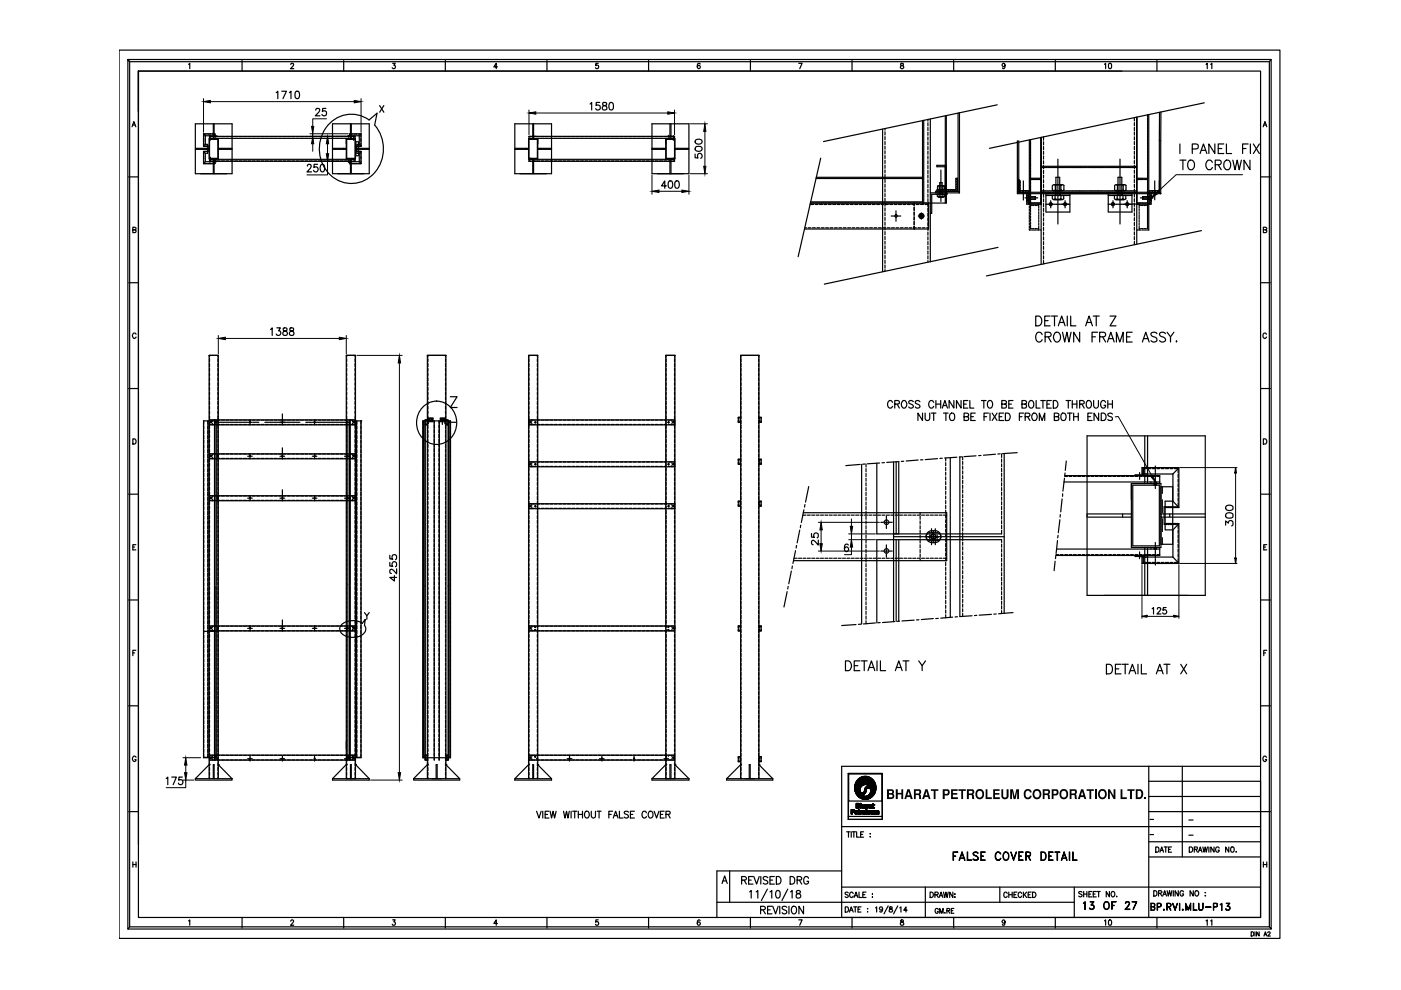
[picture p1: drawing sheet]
<svg xmlns="http://www.w3.org/2000/svg" width="297mm" height="210mm" viewBox="0 0 297 210" stroke-linecap="round" stroke-linejoin="round" font-family="sans-serif">
<!-- layer: 0 -->
<g fill="none" stroke="#000" stroke-width=".25">
<path d="M25.2 10.6h246.2v188.4h-246.2zM27.1 12.6h242.4l-.4 .5h-241.6zM29.4 15.1h237.9v179.4h-237.9zM40 13.6l.2-.2v1.2M51.3 12.8v2.3M58.6 19.6l.3-.3v1.6M59.7 19.3h1l-.7 1.6M61.4 19.6l.3-.3v1.6M61.7 13.7a.29 .29 0 0 1 .3-.3 .29 .29 0 0 1 .2 .4l-.6 .8h.7M62.8 19.4a.48 .48 0 0 1 .6 .2l.1 .4a.68 .68 0 0 1-.6 .9 1.12 1.12 0 0 1-.1-1.5zM72.9 12.8v2.3M83.2 13.4h.6l-.3 .4a.36 .36 0 0 1 .3 .6 .36 .36 0 0 1-.6 0"/>
<path d="M94.4 12.8v2.3M105.5 14.2h-.8l.5-.8v1.2M116 12.8v2.3M126.8 13.4h-.5v.5a.37 .37 0 0 1 .5 0 .37 .37 0 0 1 0 .6 .37 .37 0 0 1-.5-.1M137.5 12.8v2.3M148.4 13.6v-.1a.57 .57 0 0 0-.7 .4 .57 .57 0 0 0 .4 .7 .34 .34 0 0 0 .4-.3 .34 .34 0 0 0-.3-.4 .34 .34 0 0 0-.4 .3M159.1 12.8v2.3M169.3 13.4h.8l-.5 1.2M180.7 12.8v2.3M191 13.5v.3l.6 .4a.36 .36 0 0 1-.4 .4 .36 .36 0 0 1-.3-.5l.6-.4v-.2zM202.2 12.8v2.3M213.1 13.8l-.1 .2a.34 .34 0 0 1-.4 0 .34 .34 0 0 1-.1-.4 .34 .34 0 0 1 .5-.1l.1 .3a.53 .53 0 0 1-.4 .8l-.2-.2"/>
<path d="M223.7 12.8v2.3M234.2 13.6l.2-.2v1.2M235.1 13.5l.3-.1a.65 .65 0 0 1-.1 1.2l-.3-.2zM237.9 15.1h-208.5v164M245.3 12.8v2.3M255.7 13.6l.3-.2v1.2M256.7 13.6l.2-.2v1.2M269.5 12.6v184.4l-.4-.5v-183.4M27.3 37.5h2.1M28 26.9l.4-1.1 .4 1.1M28.2 26.5h.4M29.4 23.7v-8.6v8.6"/>
<path d="M41.4 26.2h7.8v10.6h-7.8zM41.4 31.7h2.9M41.4 31.5h2.9M43.2 28.4v.6M43.2 29.3v.7M43.2 30.4v.5M43.2 32.1v.6M43.2 33.1v.6M43.2 34.1v.6M43.2 28.4l.3 .4M43.2 34.7h.5M43.2 30.9h.2"/>
<path d="M43.2 32.1l.3 .4M43.2 32.1h.2M43.2 28.4h.5M43.5 30.6h.5v.3M43.5 32.5v1.8l-.3 .4M43.5 28.8h2.1v-.4h-2.4v2.6h.8v1.1h-.8v2.6h2.4v-.4h-2.1M43.5 28.8v1.8M43.5 30.9h.3M43.5 30.6l-.3 .3M43.5 32.1h.3M43.7 31.5v.2M43.9 30.9h.2v.4"/>
<path d="M44 32.1v.4h-.5M44 34.7h.7M44 28.4h.7M44.1 31.4v.3M44.1 31.8v.3h-.2M44.3 29.4h2v4.3h-2zM44.4 33.8v-.1h.6v.1M44.4 29.3h.6M44.4 29.3v-.4h30.9v.5M44.4 29.5h1.8v4.1h-1.8zM44.4 29.3h30.9M44.4 34.1h.4"/>
<path d="M44.4 33.8h30.9M44.5 34.3v-1v1M44.5 28.7v1.1M44.6 28.9v.1M44.6 33.7v.1v-.1M44.6 29.4h.1M44.8 33.7v.1v-.1M44.8 29.4h.1M44.8 28.9l-.4 .1M45 28.4h.5v.5M45.1 29h.6M45.1 34.1h.6"/>
<path d="M45.2 26.2v3.2M45.2 33.7v3.1M45.4 26.2v3.2M45.4 33.7v3.1M45.5 34.2v.4v-.4h.4M45.5 28.8l.5 .1M45.5 34.3v.4h-.5M45.7 28.7v.4M45.7 34v.4M46 29h.7M46 34.1h.7M46.3 31.7h2.9"/>
<path d="M46.3 31.5h2.9M46.9 31.5v.2M47 29h.6M47 34.1h.6M47.9 29h.6M47.9 34.1h.6M48.8 29h.7M48.8 34.1h.7M49.8 29h.6M49.8 34.1h.6M50.7 29h.6M50.7 34.1h.6"/>
<path d="M51.6 29h.7M51.6 34.1h.7M52.5 29h.7M52.5 34.1h.7M53.5 29h.6M53.5 34.1h.6M54.4 29h.6M54.4 34.1h.6M55.3 29h.7M55.3 34.1h.7M56.3 29h.6M56.3 34.1h.6"/>
<path d="M57.2 29h.6M57.2 34.1h.6M58.1 29h.7M58.1 34.1h.7M59.1 29h.6M59.1 34.1h.6M60 29h.6M60 34.1h.6M60.9 29h.7M60.9 34.1h.7M61.9 29h.6M61.9 34.1h.6"/>
<path d="M62.8 29h.6M62.8 34.1h.6M63.7 29h.7M63.7 34.1h.7M64.7 29h.6M64.7 34.1h.6M65.2 35.2l.2-.4h.3l.3 .3-.2 .6-.7 .7h1M65.6 29h.6M65.6 34.1h.6M66.5 29h.7M66.5 34.1h.7M66.9 23.4l.2-.4a.46 .46 0 0 1 .6 .1 .46 .46 0 0 1-.1 .7l-.7 .8h.9"/>
<path d="M67.3 34.8h-.7v.7a.52 .52 0 0 1 .7 0 .52 .52 0 0 1-.1 .8 .52 .52 0 0 1-.7-.2M67.5 29h.6M67.5 34.1h.6M68.1 34.9a.43 .43 0 0 1 .7 .2v.4a.75 .75 0 0 1-.5 .9 1.07 1.07 0 0 1-.2-1.5zM68.4 29h.6M68.4 34.1h.6M69.1 23h-.7l-.1 .7a.52 .52 0 0 1 .8 0 .52 .52 0 0 1-.1 .8 .52 .52 0 0 1-.7-.2M69.3 29h.6M69.3 34.1h.6M69.7 26.4a6.4 6.4 0 0 1 8.6-1l1.6-1.4-.4 2.5a7.5 7.5 0 0 1-4.2 12.4 7.2 7.2 0 0 1-7.2-9.9l1-1.9zM70.2 29h.7M70.2 34.1h.7"/>
<path d="M70.5 26.2h7.8v10.6h-7.8zM70.5 31.7h2.9M70.5 31.5h2.9M71.2 29h.6M71.2 34.1h.6M72.1 29h.6M72.1 34.1h.6M72.8 31.5v.2M73 29h.7M73 34.1h.7M73.4 29.4h2v4.3h-2zM73.5 29.5h1.8v4.1h-1.8z"/>
<path d="M73.7 34.2h.5v.5M73.9 28.7v.4M73.9 34.1v.4M74 29h.6M74 34.1h.6M74.2 28.8v-.4v.5h-.4M74.2 28.5v.3l-.5 .1M74.2 34.7h.5M74.2 28.4h.5M74.2 34.2v.5M74.3 26.2v3.2M74.3 33.7v3.1"/>
<path d="M74.5 26.2v3.2M74.5 33.7v3.1M74.7 29.3v.1M74.7 33.7v.1M74.9 28.9l.4 .1M74.9 34.1h.4M74.9 33.7v.1v-.1M74.9 29.4h.1M75 28.7v1.1M75 34.7h.7M75 28.4h.7M75.1 33.7v.1v-.1"/>
<path d="M75.1 29.4h.1M75.1 28.9v.1M75.3 33.7v.5h-30.9v-.4M75.4 30.1h.6v1.4h-.6M75.4 31.7h2.9M75.4 31.5h2.9M75.5 30.1v2.9M75.6 31.4v.3M75.6 31.8v.3h.2M75.7 32.1h.9v2.6h-2.5v-.4h2.1M75.8 30.9h-.2v.4M75.9 30.9h.3"/>
<path d="M75.9 32.1h.3M76 34.7h.5M76 28.4h.5M76 31.5v.2M76 31.5v1.5h-.6M76.2 28.8h-2.1v-.4h2.5v2.6h-.9v1.5h.5M76.2 30.6h-.5v.3M76.2 28.8v1.8M76.2 32.5v1.8M76.2 30.6l.3 .3M76.2 34.3l.3 .4M76.3 30.9h.2"/>
<path d="M76.3 32.1h.2M76.5 28.4v.6M76.5 29.3v.7M76.5 30.4v.5M76.5 32.1v.6M76.5 33.1v.6M76.5 34.1v.6M76.5 32.1l-.3 .4M76.5 28.4l-.3 .4M80.5 22.4l.9 1.4M81.4 22.4l-.9 1.4M109.1 26.2h7.8v10.6h-7.8z"/>
<path d="M109.1 31.7h3M109.1 31.5h3M111.5 31.5v.2M112.1 29.4h1.9v4.3h-1.9zM112.2 33.8v-.1h.5v.1M112.2 29.3h.5M112.2 29.3v-.4h30.8v.5M112.2 29.5h1.7v4.1h-1.7zM112.2 29.3h30.8M112.2 34.1h.3M112.2 33.8h30.8M112.3 28.9v.1"/>
<path d="M112.4 33.6h.1M112.4 29.5v-.1v.1M112.4 29.3v.1M112.4 33.7v.1M112.5 33.6h.1M112.5 29.5v-.1v.1M112.5 28.9l-.3 .1M112.5 29.3v.1M112.5 33.7v.1M112.8 29h.7M112.8 34.1h.7M113 26.2v3.2"/>
<path d="M113 33.7v3.1M113 34.3h.1M113 28.8h.1M113.1 26.2v3.2M113.1 33.7v3.1M113.8 29h.6M113.8 34.1h.6M114 31.7h2.9M114 31.5h2.9M114.6 31.5v.2M114.7 29h.6M114.7 34.1h.6"/>
<path d="M115.6 29h.7M115.6 34.1h.7M116.6 29h.6M116.6 34.1h.6M117.5 29h.6M117.5 34.1h.6M118.4 29h.7M118.4 34.1h.7M119.4 29h.6M119.4 34.1h.6M120.3 29h.6M120.3 34.1h.6"/>
<path d="M121.2 29h.6M121.2 34.1h.6M122.1 29h.7M122.1 34.1h.7M123.1 29h.6M123.1 34.1h.6M124 29h.6M124 34.1h.6M124.9 29h.7M124.9 34.1h.7M125.1 22.1l.3-.4v1.6M125.9 29h.6"/>
<path d="M125.9 34.1h.6M126.8 29h.6M126.8 34.1h.6M127.1 21.7h-.7v.7a.53 .53 0 0 1 .8 0 .53 .53 0 0 1-.1 .8 .53 .53 0 0 1-.8-.2M127.7 29h.7M127.7 34.1h.7M127.8 21.8v.5l.2 .1a.51 .51 0 0 1 .7 .4 .51 .51 0 0 1-.7 .5l-.2-.1a.66 .66 0 0 1 .1-.7 .66 .66 0 0 1 .6-.2l.1-.3a.54 .54 0 0 0-.8-.2zM128.7 29h.6M128.7 34.1h.6M129.3 21.8l.3-.1a.97 .97 0 0 1 0 1.6h-.1a1.07 1.07 0 0 1-.2-1.5zM129.6 29h.6M129.6 34.1h.6"/>
<path d="M130.5 29h.7M130.5 34.1h.7M131.5 29h.6M131.5 34.1h.6M132.4 29h.6M132.4 34.1h.6M133.3 29h.7M133.3 34.1h.7M134.3 29h.6M134.3 34.1h.6M135.2 29h.6M135.2 34.1h.6"/>
<path d="M136.1 29h.7M136.1 34.1h.7M137 29h.7M137 34.1h.7M138 29h.6M138 34.1h.6M138.2 26.2h7.9v10.6h-7.9zM138.2 31.7h3M138.2 31.5h3M138.9 29h.6M138.9 34.1h.6M139.8 29h.7"/>
<path d="M139.8 34.1h.7M140.6 31.5v.2M140.8 29h.6M140.8 34.1h.6M141.2 29.4h1.9v4.3h-1.9zM141.2 29.5h1.8v4.1h-1.8zM141.3 39.4h-1l.6-1v1.5M141.7 28.7v.4M141.7 29h.6M141.7 34.1h.6M141.9 38.4a.48 .48 0 0 1 .7 .3v.3a.69 .69 0 0 1-.5 .9l-.4-.3v-.9zM142 26.2v3.2"/>
<path d="M142 33.7v3.1M142 34.3h.3M142 28.8h.3M142.3 26.2v3.2M142.3 33.7v3.1M142.5 29.3v.1M142.5 33.7v.1M142.6 28.9l.4 .1M142.6 34.1h.4M142.6 29.3v.1M142.6 33.7v.1M142.7 33.6h.1"/>
<path d="M142.7 29.5v-.1v.1M142.8 28.7v1.1M142.8 33.6h.1M142.8 29.5v-.1v.1M142.8 28.9v.1M142.8 29.3v.1M142.8 33.7v.1M143 33.7v.5h-30.8v-.4M143.1 31.7h3M143.1 31.5h3M143.3 38.4a.48 .48 0 0 1 .6 .3l.1 .3a.69 .69 0 0 1-.5 .9l-.4-.3v-.9zM143.7 31.5v.2"/>
<path d="M147.4 32.7v.7l.6 .1a.55 .55 0 0 1 0-.9 .55 .55 0 0 1 .8 .2 .55 .55 0 0 1-.2 .8M147.5 31.2l.5-.2a.61 .61 0 0 1 .9 .6 .78 .78 0 0 1-.8 .5 .78 .78 0 0 1-.7-.6zM147.5 29.7l.5-.2a.66 .66 0 0 1 .9 .6 .78 .78 0 0 1-.8 .5 .78 .78 0 0 1-.7-.6zM173 37.8h22.7M173.1 37.6h22.5M174 33.5l-4.8 20.9M187.1 27.4v30.2M187.6 27.3v.3M187.6 27.9v.7M187.6 29v.6M187.6 30v.6M187.6 31v.6"/>
<path d="M187.6 32v.6M187.6 33v.7M187.6 34v.7M187.6 35v.7M187.6 36v.7M187.6 37v.7M187.6 38v.7M187.6 39v.7M195.6 25.6v17.5M195.8 25.5v17.6M196.7 25.3v.4M196.7 26v.7"/>
<path d="M196.7 27v.7M196.7 28v.7M196.7 29v.7M196.7 30.1v.6M196.7 31.1v.7M196.7 32v.7M196.7 33.1v.6M196.7 34.1v.7M196.7 35.1v.7M196.7 36.1v.7M196.7 37.1v.7M196.7 38.1v.7"/>
<path d="M196.7 39.1v.7M197.2 25.2v30.3M198.6 35.1h2v5.5h-2v-.3h1.8v-5h-1.8zM198.9 39.4l.2 .1v.6l-.1 .2-.2-.2zM198.9 39.4h1.2M199.5 36.1v6.6M199.9 39.5l.3-.1v.8l-.2-.1zM199.9 39.5h-.7M200.4 24.6v18.5M200.6 24.5v18.6h-28.8M203 39.3l-.3 .4M203 39.8l-.3 .3"/>
<path d="M203 38.8l-.3 .4M203 38.4l-.3 .3M203 37.8l-.3 .4M203.1 24v16.6M203.4 23.9v17M211.4 22.2l-36.8 7.8M216 29.8v11M216 39.6l.3 .4M216 39l.3 .3M216.3 38.7l-.3-.3h.3v2h1.7v2.9h-.3v-2.5M217 38.4v4M218.2 29.7v13.8"/>
<path d="M218.5 29.6v.5M218.5 30.1v.6M218.5 30.8v.5M218.5 31.4v.6M218.5 32v.6M218.5 32.7v.5M218.5 33.3v.6M218.5 34v.5M218.5 34.6v.8M218.5 35.5v.6M218.5 36.2v.5M218.5 36.8v.5"/>
<path d="M218.5 37.4v.6M218.5 38.7v.5M218.5 39.3v.6M218.5 40v.5M218.5 37.8h2.2M220.7 38.1h-2.2v.5M220.7 35.5h1.1M220.7 35.3h20.3M221.2 29v.7M221.2 30.1v.6M221.2 31.1v.7M221.2 32.1v.6"/>
<path d="M221.2 33.1v.6M221.2 34.1v.7M221.2 35.1v.7M221.2 36.1v.7M221.2 37.1v.7M221.2 38.1v.7M221.2 39.1v.7M221.8 35.5h.3M222.1 35.5h.2M222.4 35.5h.2M222.7 35.5h.2M223 35.5h2.6"/>
<path d="M223.1 39.3v1M223.4 39.2h1.9M223.7 39.3v1M223.8 39.3a1.13 1.13 0 0 1 1.1 0l.1 1a1.22 1.22 0 0 1-1.2 0M223.8 39.3a.34 .34 0 0 0-.6 0M224.3 33.7v13.8M225 39.3a.32 .32 0 0 1 .6 0v1a.34 .34 0 0 1-.6 0M225.7 35.5h.2M225.9 35.5h.3M226.2 35.5h.3M226.5 35.5h.3M226.8 35.5h.2"/>
<path d="M227.1 35.5h2.6M229.8 35.5h.2M230.1 35.5h.2M230.3 35.5h.3M230.6 35.5h.3M230.9 35.5h2.9M233.9 35.5h.2M234.2 35.5h.2M234.5 35.5h.2M234.8 35.5h.2M235 35.5h2.9M236.3 39.3v1"/>
<path d="M236.6 39.2h1.8M236.9 39.3v1M236.9 39.3a.34 .34 0 0 0-.6 0M237.5 33.7v13.8M238 35.5h.2M238.1 39.3a1.22 1.22 0 0 0-1.2 0M238.1 39.3v1M238.2 39.3a.32 .32 0 0 1 .5 0v1a.34 .34 0 0 1-.5 0M238.3 35.5h.2M238.6 35.5h.2M238.9 35.5h.2M239.2 35.5h1.8"/>
<path d="M240.5 24.9v.8M240.5 26v.7M240.5 27v.7M240.5 28v.7M240.5 29v.7M240.5 30v.7M240.5 31v.7M240.5 32v.7M240.5 33v.7M240.5 34v.7M240.5 35.1v.6M240.5 36.1v.6"/>
<path d="M240.5 37.1v.7M240.5 38.1v.6M240.5 39.1v.7M241 37.8h1.4M241 38.1h1.4M242.5 37.8h.2M242.5 38.1h.2M242.8 37.8h.2M242.8 38.1h.2M243.1 37.8h.2M243.1 38.1h.2M243.3 24.3v.6"/>
<path d="M243.3 25v.5M243.3 25.6v.6M243.3 26.2v.6M243.3 26.9v.5M243.3 27.5v.6M243.3 28.2v.5M243.3 28.8v.5M243.3 29.4v.6M243.3 30.1v.5M243.3 30.7v.5M243.3 31.3v.6M243.3 32v.5"/>
<path d="M243.3 32.6v.5M243.3 33.2v.6M243.3 33.9v.5M243.3 34.5v.6M243.3 35.1v.6M243.3 35.8v.5M243.3 36.4v.6M243.3 37v.6M243.3 37.7v.2M243.3 38v.5M243.3 38.6v.6M243.3 39.2v.6"/>
<path d="M243.3 39.9v.5M243.6 24.3v24.5h-.4M244.8 38.4v4M245.8 23.8v17M246.1 23.7v17.4h-30.4v-11.3M250.2 30.5v2.1M250.2 34h1.2M250.8 34v2M252.2 34a.96 .96 0 0 1 1 .5 .96 .96 0 0 1-.2 1.2l-.3 .3a1.08 1.08 0 0 1-1-.8 1.08 1.08 0 0 1 .5-1.2zM252.8 31.6l1.1-.1 .2-.3-.1-.5-.4-.2h-.8v2.1M254.4 32.6l.8-2.1 .7 2.1M254.7 31.9h.9"/>
<path d="M255.3 21.8l-45.5 9.7M257.1 34.4a.72 .72 0 0 0-.9-.5 .72 .72 0 0 0-.5 .8v.5a.72 .72 0 0 0 .5 .8 .72 .72 0 0 0 .9-.5M257.6 30.5v2.1l-1.3-2.1v2.1M257.7 34.9h.8l.3-.1 .1-.3a.46 .46 0 0 0-.4-.5h-.8v2M258.3 31.5h.8M258.3 34.9l.6 1.1M259.5 30.5h-1.2v2.1h1.2M259.9 34h.1a1.08 1.08 0 0 1 1 .7 1.08 1.08 0 0 1-.4 1.2 .96 .96 0 0 1-1.1-.5 .96 .96 0 0 1 .2-1.2zM260 30.5v2.1h1.1M261.4 34l.4 2 .5-2 .4 2 .5-2M263.5 31.5h.7M264.6 30.5h-1.1v2.1"/>
<path d="M265 34v2l-1.2-2v2M265.1 30.5v2.1M265.7 30.5l1.3 2.1M267 30.5l-1.3 2.1M267.3 37.5h2M267.8 26.9l.4-1.1 .4 1.1M267.9 26.5h.5M27.3 59.9h2.1M28.2 48.7h.5l.1-.4-.6-.1v1.1l.6-.1v-.4l-.2-.1M170.6 48.6h26.3M170.6 48.3h.4M171.3 48.3h.6"/>
<path d="M171.8 43.3h.7M171.9 42.8h23.7M172.3 48.3h.6M172.8 43.3h.7M173.2 48.3h.6M173.8 43.3h.6M174.1 48.3h.6M174.7 43.3h.6M175.1 48.3h.6M175.6 43.3h.6M176 48.3h.6M176.5 43.3h.7"/>
<path d="M176.9 48.3h.6M177.5 43.3h.6M177.9 48.3h.5M178.4 43.3h.6M178.8 48.3h.6M179.3 43.3h.7M179.7 48.3h.6M180.3 43.3h.6M180.7 48.3h.5M181.2 43.3h.6M181.6 48.3h.6M182.1 43.3h.7"/>
<path d="M182.5 48.3h.6M183.1 43.3h.6M183.4 48.3h.6M184 43.3h.6M184.4 48.3h.6M184.9 43.3h.7M185.3 48.3h.6M185.9 43.3h.6M186.2 48.3h.6M186.8 43.3h.6M187.2 48.3h.6M187.6 40v.7"/>
<path d="M187.6 41.1v.6M187.6 42v.7M187.6 43.1v.6M187.6 44.1v.6M187.6 45.1v.7M187.6 46.1v.6M187.6 47.1v.7M187.6 48.1v.7M187.6 49.1v.7M187.6 50.1v.7M187.6 51.1v.7M187.6 52.1v.7"/>
<path d="M187.6 53.1v.7M187.6 54.1v.7M187.6 55.2v.6M187.6 56.2v.7M187.6 57.2v.3M187.7 43.3h.7M188.1 48.3h.6M188.7 43.3h.6M188.9 45.8h2.1M189 48.3h.6M189.6 43.3h.6M189.8 45.6h.3v.4h-.3z"/>
<path d="M190 48.3h.6M190 44.7v2.2M190.5 43.3h.6M190.9 48.3h.6M191.4 43.3h.7M191.8 48.3h.6M192.4 43.3h.6M192.8 48.3h.6M193.3 43.3h.6M193.7 48.3h.6M193.8 48v.6v-.6M193.8 43.1v.5"/>
<path d="M193.8 44v.6M193.8 45v.6M193.8 46v.7M193.8 47v.7M194.2 43.3h.7M194.6 48.3h.6M194.7 45.8h.4M195.2 43.3h.6M195.2 45.6h.3v.4h-.3zM195.2 45.8h.2M195.3 45.2v.4M195.3 45.7v.2"/>
<path d="M195.3 46v.5M195.4 45.5l-.3 .2 .1 .3 .3 .1 .2-.4M195.4 45.5l.1 .1a.29 .29 0 0 1 .1 .2 .29 .29 0 0 1-.2 .3l-.3-.4M195.6 48.3h.5M195.6 45.8h.3M196.1 43.3h.8M196.5 48.3h.4M196.7 40.1v.7M196.7 41.1v.7M196.7 42.1v.7M196.7 43.1v.7M196.7 44.2v.6"/>
<path d="M196.7 45.2v.6M196.7 46.2v.7M196.7 47.2v.6M196.7 48.2v.7M196.7 49.2v.7M196.7 50.2v.7M196.7 51.2v.7M196.7 52.2v.7M196.7 53.2v.7M196.7 54.2v.7M196.7 55.2v.4M196.9 43.1v5.5v-5.5"/>
<path d="M197.2 40.9h6.2M198.7 41.7v-.5h1.6v.5M198.8 41.6l.2 .1 .1-.1M198.9 41.8h1.2M198.9 40.3h1.2M199.1 41.2v.5M199.2 40.2h.7M199.2 41.2v-2.5h.5v2.5M199.9 41.2v.5h-.7M199.9 41.6l.2 .1 .2-.1M200.6 40.2h2.1M200.8 40.9v.3h-3.3v4.1h-.3"/>
<path d="M200.8 40.2l-.2 .2M201.2 40.2l-.3 .4M201.7 40.2l-.3 .4M202.2 40.2l-.3 .4M202.6 40.2l-.3 .4M202.7 40.2v-2.4h.3v2.8M203 40.3l-.3 .3M203.1 40.6h-4.7v.3M203.1 40.6l.3 .3M211.6 52.5l-36.8 7.7M216 40.8v-2.8v2.8M216 40.3l.5 .5"/>
<path d="M216 40.8h29.8M216.7 40.4l.4 .4M217.3 40.4l.3 .4M217.3 42h2.7M217.7 42.7l.3 .4M217.7 42.1h.1M217.7 41.5h.1M217.9 40.4l.1 .2M217.9 41.1l.1 .1M217.9 42.3l.1 .2M218 42.2h1.6M218.2 43.3h2.5v-14.2v26.9"/>
<path d="M218.2 43.7v.4M218.2 44.3v.4M218.2 44.9v.4M218.2 45.5v.4M218.2 46.1v.4M218.2 46.7v.4M218.2 47.3v.4M218.2 47.9v.4M218.2 48.5v.3h.4M218.5 40.6v.5M218.5 41.2v.6M218.5 41.9v.5"/>
<path d="M218.5 42.5v.6M218.5 43.1v.2M218.5 44v.4M218.5 44.6v.4M218.5 45.2v.4M218.5 45.8v.4M218.5 46.4v.4M218.5 47v.4M218.5 47.6v.4M218.5 48.2v.3h.2M218.5 43h2.2M218.7 43.6h-.2v.2"/>
<path d="M218.8 48.8h.3M218.9 48.5h.4M218.9 43.6h.4M219.3 48.8h.4M219.5 48.5h.4M219.5 43.6h.4M219.5 41.7v.5zM219.6 41.7h-1.6l-.3-.3v1.2l.3-.4h1.5M220 48.5h.2M220 43.6h.2M220.2 43.3v.2M220.2 43.7v.4"/>
<path d="M220.2 44.3v.4M220.2 44.9v.4M220.2 45.5v.4M220.2 46.1v.4M220.2 46.7v.4M220.2 47.3v.4M220.2 47.9v.4M220.2 48.5v.3h-.3M220.4 48.8h.3M220.7 40.5h1.1M221.2 40.1v.7M221.2 41.1v.7"/>
<path d="M221.2 42.2v.6M221.2 43.1v.7M221.2 44.2v.6M221.2 45.2v.6M221.2 46.2v.7M221.2 47.2v.6M221.2 48.2v.7M221.2 49.2v.7M221.2 50.2v.7M221.2 51.2v.7M221.2 52.2v.7M221.2 53.2v.7"/>
<path d="M221.2 54.2v.7M221.2 55.2v.8M221.8 41.4h5M221.8 43.3h.3M221.8 41.1v3.8M221.8 40.5h.3M222.1 40.5h.2M222.2 43.3h.5M222.4 40.5h.2M222.6 43.1h.4l.1 .2-.1 .2-.2 .1-.2-.1zM222.6 43.1h.4v.4h-.4zM222.7 40.5h.2"/>
<path d="M222.8 42.5v1.6M222.8 43.3h.1M222.9 43.3h.4M223 40.5h2.6M223.1 41.4v.8M223.2 40.3a.34 .34 0 0 0 .6 0M223.4 43.3h.1M223.4 42.3h1.8M223.5 43.3h.5M223.7 41.4v.8M223.8 41.1v.3M223.9 41.4v-3.8h.8v3.8"/>
<path d="M224.1 43.3h.5M224.7 43.3h2.1M224.8 41.1v.3M224.9 42.1a1.22 1.22 0 0 1-1.2 0 .33 .33 0 0 1-.6 0M224.9 41.4v.8M225.5 41.4v.7a.34 .34 0 0 1-.5 0M225.6 43.1h.4l.1 .2-.3 .3-.3-.3zM225.7 43.1h.3v.4h-.3zM225.7 40.5h.2M225.8 42.5v1.6M225.9 40.5h.3M226.2 40.5h.3"/>
<path d="M226.5 40.5h.3M226.8 41.1v3.9h-5M226.8 40.5h.2M227.1 40.5h2.6M229.8 40.5h.2M230.1 40.5h.2M230.3 40.5h.3M230.6 40.5h.3M230.9 40.5h2.9M233.9 40.5h.2M234.2 40.5h.2M234.5 40.5h.2"/>
<path d="M234.8 40.5h.2M235 41.4h5M235 43.3h.3M235 41.1v3.8M235 40.5h3.5M235.4 43.3h.1M235.6 43.3h.3M235.7 43.1h.5v.4l-.2 .1-.3-.1zM236 43.3h.5M236 42.5v1.6M236.3 41.4v.7a.34 .34 0 0 0 .6 0M236.3 40.3a.34 .34 0 0 0 .6 0"/>
<path d="M236.6 43.3h.5M236.6 42.3h1.8M236.9 41.4v.8M236.9 40.3a1.22 1.22 0 0 0 1.2 0M237 41.1v.3M237 41.4v-3.8h.8v3.8M237.2 43.3h.1M237.3 43.3h.4M237.8 43.3h.1M237.9 43.3h2.1M238 41.1v.3M238.1 41.4v.7a1.22 1.22 0 0 1-1.2 0"/>
<path d="M238.6 40.5h.2M238.7 41.4v.7a.34 .34 0 0 1-.6 0M238.8 43.1h.4l.1 .2-.3 .3-.3-.3zM238.8 43.1h.4v.4h-.4zM238.9 40.5h.2M239 42.5v1.6M239.2 40.5h1.8M240 43.3h1v-18.5v27M240 41.1v3.9h-5M240.5 40.1v.7M240.5 41.1v.7M240.5 42.1v.7"/>
<path d="M240.5 43.1v.7M240.5 44.1v.7M240.5 45.1v.7M240.5 46.1v.7M240.5 47.2v.6M240.5 48.2v.6M240.5 49.1v.7M240.5 50.2v.6M240.5 51.2v.7M241 48.8h.4M241 43h1.4M241.4 43.3h-.4h2.6h-.4"/>
<path d="M241.5 48.5l.1 .3h.3M241.5 48.5h.3M241.5 43.6h.3M241.5 43.7v.4M241.5 44.3v.4M241.5 44.9v.4M241.5 45.5v.4M241.5 46.1v.4M241.5 46.7v.4M241.5 47.3v.4M241.5 47.9v.4M241.8 42h2.7"/>
<path d="M241.9 43.3h-.3l-.1 .2M241.9 48.5h.4M241.9 43.6h.4M242.1 48.8h.4M242.1 43.3h.4M242.2 41.7l.1 .5zM242.2 42.2h1.6M242.3 42.2h1.5l.3 .3M242.5 48.5h.4M242.5 43.6h.4M242.5 43h.2M242.7 48.8h.3"/>
<path d="M242.7 43.3h.3M242.8 43h.2M243.1 43.6h.2v4.9h-.2M243.3 40.5v.6M243.3 41.1v.6M243.3 41.8v.5M243.3 42.4v.6h-.2M243.3 43.1v.2M243.8 43.3h.1M243.9 42.3l-.1 .1M243.9 41.1l-.1 .1M243.9 40.4l-.1 .2"/>
<path d="M244.1 42.1h.1M244.1 41.4l-.3 .3h-1.6M244.1 40.8v2.5h-.3M244.1 42.7l-.3 .4M244.5 40.4l-.3 .4M245 40.4l-.3 .4M245.8 40.8l.3 .3-.3-.3M245.8 40.4h-2v2.9M245.8 40.2l-.5 .6M254.7 48.9l-45.6 9.6M267.3 59.9h2M267.9 48.7h.5l.1-.4-.6-.1v1.1l.6-.1v-.4l-.2-.1"/>
<path d="M28.8 70.9a.39 .39 0 0 0-.4-.3 .39 .39 0 0 0-.3 .4 .46 .46 0 0 0 .1 .6 .46 .46 0 0 0 .6 0v-.1M44.3 75.4h2h-2M44.3 75.4v89.7M44.4 75.4v.3M44.4 76.1v.6M44.4 77v.7M44.4 78.1v.6M44.4 79.1v.7M46.2 75.4v.3M46.2 76.1v.6M46.2 77v.7M46.2 78.1v.6"/>
<path d="M46.2 79.1v.7M46.3 75.4v89.7M57.4 69.9l.3-.4v1.6M58.7 69.5h.8l-.4 .6a.5 .5 0 0 1 .3 .8 .5 .5 0 0 1-.8-.1M60.1 69.6v.5h.2a.51 .51 0 0 1 .6 .5 .51 .51 0 0 1-.6 .5l-.2-.1-.1-.4 .2-.3 .6-.2v-.3l-.2-.3zM61.5 69.6v.5h.2a.51 .51 0 0 1 .6 .5 .51 .51 0 0 1-.6 .5 .52 .52 0 0 1-.3-.6 .52 .52 0 0 1 .6-.4h.2v-.5zM73.4 75.4h2h-2M73.4 75.4v89.7M73.5 75.4v.3M73.5 76.1v.6M73.5 77v.7M73.5 78.1v.6"/>
<path d="M73.5 79.1v.7M75.3 75.4v.3M75.3 76.1v.6M75.3 77v.7M75.3 78.1v.6M75.3 79.1v.7M75.4 75.4v89.7M90.6 75.4h3.9h-3.9M90.6 75.4v89.7M90.7 75.4v.3M90.7 76.1v.6M90.7 77v.7"/>
<path d="M90.7 78.1v.6M90.7 79.1v.7M94.5 75.4v.3M94.5 76.1v.6M94.5 77v.7M94.5 78.1v.6M94.5 79.1v.7M94.5 75.4v89.7M112.1 75.4h1.9h-1.9M112.1 75.4v89.7M112.2 75.4v.3M112.2 76.1v.6"/>
<path d="M112.2 77v.7M112.2 78.1v.6M112.2 79.1v.7M113.9 75.4v.3M113.9 76.1v.6M113.9 77v.7M113.9 78.1v.6M113.9 79.1v.7M114 75.4v89.7M141.2 75.4h1.9h-1.9M141.2 75.4v89.7M141.2 75.4v.3"/>
<path d="M141.2 76.1v.6M141.2 77v.7M141.2 78.1v.6M141.2 79.1v.7M143 75.4v.3M143 76.1v.6M143 77v.7M143 78.1v.6M143 79.1v.7M143.1 75.4v89.7M157 75.4h3.9h-3.9M157 75.4v89.7"/>
<path d="M157.1 75.4v.3M157.1 76.1v.6M157.1 77v.7M157.1 78.1v.6M157.1 79.1v.7M160.8 75.4v.3M160.8 76.1v.6M160.8 77v.7M160.8 78.1v.6M160.8 79.1v.7M160.9 75.4v89.7M219.6 67a1.06 1.06 0 0 1 1.3 1.1 1.06 1.06 0 0 1-1.3 1z"/>
<path d="M221 71a.69 .69 0 0 0-.8-.6 .69 .69 0 0 0-.6 .8v.5a.69 .69 0 0 0 .5 .8 .69 .69 0 0 0 .9-.5M221.5 68h.7M221.6 71.4h.8a.49 .49 0 0 0 .5-.5 .49 .49 0 0 0-.5-.5h-.8v2.1M222.2 71.4l.7 1.1M222.6 67h-1.1v2.1h1.1M222.9 67h1.3M223.6 67v2.1M223.7 70.5a.98 .98 0 0 1 1.2 .5 .98 .98 0 0 1-.3 1.2l-.3 .3a1.09 1.09 0 0 1-.7-1.8zM224.4 69.1l.7-2.1 .7 2.1M224.6 68.4h1M225.3 70.4l.4 2.1 .5-2.1 .4 2.1 .5-2.1M226.3 67v2.1"/>
<path d="M227 67v2.1h1.1M228.9 70.4v2.1l-1.3-2.1v2.1M230.2 69.1l.7-2.1 .7 2.1M230.4 68.4h1M231.5 71.4h.8M231.8 67h1.3M232.4 67v2.1M232.7 70.4h-1.2v2.1M233.1 71.4l1.1-.1 .2-.3-.2-.5-1.1-.1v2.1M233.8 71.4l.6 1.1M234.8 72.5l.7-2.1 .7 2.1M235 71.8h1"/>
<path d="M235.3 67h1.3l-1.3 2.1h1.3M236.7 72.5v-2.1l.7 2.1 .7-2.1v2.1M238.9 71.4h.7M240 70.4h-1.1v2.1h1.1M242.2 72.5l.7-2.1 .7 2.1M242.5 71.8h.9M245.3 70.7a.7 .7 0 0 0-.7-.3 .7 .7 0 0 0-.6 .6l.4 .3 .5 .2a.52 .52 0 0 1 .2 .9 .8 .8 0 0 1-1.1-.2M247.1 70.7a.69 .69 0 0 0-.7-.3 .69 .69 0 0 0-.6 .6l.4 .3 .8 .4 .1 .5a.8 .8 0 0 1-1.3 0M247.5 70.4l.7 1v1.1M248.9 70.4l-.7 1M249.4 72.3v.2zM268.5 70.9a.39 .39 0 0 0-.4-.3 .39 .39 0 0 0-.3 .4v.3a.39 .39 0 0 0 .3 .5 .39 .39 0 0 0 .4-.3"/>
<path d="M27.3 82.4h2.1M28.2 93a.56 .56 0 0 1 .7 .6 .56 .56 0 0 1-.7 .5zM43.2 89.2v.8M43.2 90.3v.7M43.2 91.3v.7M43.2 92.3v.7M43.2 93.3v.7M43.2 94.3v.7M43.2 95.3v.7M43.2 96.4v.6M43.2 97.4v.6M43.2 98.4v.6"/>
<path d="M43.2 99.4v.6M44 89.2v.8M44 90.3v.7M44 91.3v.7M44 92.3v.7M44 93.3v.7M44 94.3v.7M44 95.3v.7M44 96.4v.6M44 97.4v.6M44 98.4v.6M44 99.4v.6"/>
<path d="M44.1 89.2v71.4M44.4 89h30.9v1.1h-30.9zM44.4 97.9v-1.7h30.9v1.7M44.4 80.1v.7M44.4 81.1v.6M44.4 82.1v.7M44.4 83.1v.7M44.4 84.1v.7M44.4 85.1v.7M44.4 86.1v.7M44.4 87.1v.7M44.4 88.1v.7"/>
<path d="M44.4 90.2v.6M44.4 91.2v.7M44.4 92.2v.6M44.4 93.2v.7M44.4 94.2v.7M44.4 95.2v.7M44.4 98.2v.7M44.4 99.2v.7M44.4 90h.4M44.4 96.3h.4M44.4 97.3h30.9M44.4 97.2h.4"/>
<path d="M44.6 89.5l.1 .2M44.6 96.7l.1 .2M44.7 89.4v.1M44.7 96.6v.1M44.7 89.5v.1l.1-.1M44.7 96.6v.2l.1-.1M44.8 89.5h.1M44.8 96.7h.1M45 89v.4M45 89.7v.4M45 96.2v.4M45 96.9v.4"/>
<path d="M45.1 90h.6M45.1 96.3h.6M45.1 97.2h.6M45.5 89v35.1M45.5 89.2h-2.3v71.5h2.4M45.5 89.5h6.9M45.6 89v72.2M45.7 89.3v.4M45.9 89v35.1M46 90h.7M46 96.3h.7M46 97.2h.7"/>
<path d="M46.2 96.2v1.1M46.2 80.1v.7M46.2 81.1v.6M46.2 82.1v.7M46.2 83.1v.7M46.2 84.1v.7M46.2 85.1v.7M46.2 86.1v.7M46.2 87.1v.7M46.2 88.1v.7M46.2 89.2v.6M46.2 90.2v.6"/>
<path d="M46.2 91.2v.7M46.2 92.2v.6M46.2 93.2v.7M46.2 94.2v.7M46.2 95.2v.7M46.2 96.2v.7M46.2 97.2v.7M46.2 98.2v.7M46.2 99.2v.7M47 90h.6M47 96.3h.6M47 97.2h.6"/>
<path d="M47.9 90h.6M47.9 96.3h.6M47.9 97.2h.6M48.8 90h.7M48.8 96.3h.7M48.8 97.2h.7M49.8 90h.6M49.8 96.3h.6M49.8 97.2h.6M50.7 90h.6M50.7 96.3h.6M50.7 97.2h.6"/>
<path d="M51.6 90h.7M51.6 96.3h.7M51.6 97.2h.7M52.5 89.5h1M52.5 96.7h1M52.5 90h.7M52.5 96.3h.7M52.5 97.2h.7M53 89v1.1M53 96.2v1.1M53.5 90h.6M53.5 96.3h.6"/>
<path d="M53.5 97.2h.6M53.7 89.5h1.2M54.4 90h.6M54.4 96.3h.6M54.4 97.2h.6M55.3 90h.7M55.3 96.3h.7M55.3 97.2h.7M56.1 89.5h7.5M56.3 90h.6M56.3 96.3h.6M56.3 97.2h.6"/>
<path d="M57.2 90h.6M57.2 96.3h.6M57.2 97.2h.6M58.1 90h.7M58.1 96.3h.7M58.1 97.2h.7M59.1 90h.6M59.1 96.3h.6M59.1 97.2h.6M59.4 96.7h.9M59.9 95v2.3v-1.1M59.9 87.8v2.3"/>
<path d="M60 90h.6M60 96.3h.6M60 97.2h.6M60.9 90h.7M60.9 96.3h.7M60.9 97.2h.7M61.9 90h.6M61.9 96.3h.6M61.9 97.2h.6M62.8 90h.6M62.8 96.3h.6M62.8 97.2h.6"/>
<path d="M63.7 90h.7M63.7 96.3h.7M63.7 97.2h.7M64.7 90h.6M64.7 96.3h.6M64.7 97.2h.6M64.8 89.5h1.3M65.6 90h.6M65.6 96.3h.6M65.6 97.2h.6M66.2 89.5h1M66.2 96.7h1"/>
<path d="M66.5 90h.7M66.5 96.3h.7M66.5 97.2h.7M66.7 89v1.1M66.7 96.2v1.1M67.3 89.5h6.9M67.5 90h.6M67.5 96.3h.6M67.5 97.2h.6M68.4 90h.6M68.4 96.3h.6M68.4 97.2h.6"/>
<path d="M69.3 90h.6M69.3 96.3h.6M69.3 97.2h.6M70.2 90h.7M70.2 96.3h.7M70.2 97.2h.7M71.2 90h.6M71.2 96.3h.6M71.2 97.2h.6M72.1 90h.6M72.1 96.3h.6M72.1 97.2h.6"/>
<path d="M73 90h.7M73 96.7h1M73 96.3h.7M73 97.2h.7M73.5 80.1v.7M73.5 81.1v.6M73.5 82.1v.7M73.5 83.1v.7M73.5 84.1v.7M73.5 85.1v.7M73.5 86.1v.7M73.5 87.1v.7"/>
<path d="M73.5 88.1v.7M73.5 89.2v.6M73.5 90.2v.6M73.5 91.2v.7M73.5 92.2v.6M73.5 93.2v.7M73.5 94.2v.7M73.5 95.2v.7M73.5 96.2v.7M73.5 97.2v.7M73.5 98.2v.7M73.5 99.2v.7"/>
<path d="M73.5 96.2v1.1M73.8 89v72.1M73.8 96.7h.4M73.8 96.8h.4M74 90h.6M74 96.3h.6M74 97.2h.6M74.1 89v72.2M74.2 89v35M74.7 89v.4M74.7 89.7v.4M74.7 96.2v.4"/>
<path d="M74.7 96.9v.4M74.9 89.5h.2M74.9 90h.4M74.9 96.7h.2M74.9 96.3h.4M74.9 97.2h.4M75 89.4v.1M75 96.6v.1M75 89.5v.2M75 96.6v.2l.1-.1M75 96.7v.2M75.3 80.1v.7"/>
<path d="M75.3 81.1v.6M75.3 82.1v.7M75.3 83.1v.7M75.3 84.1v.7M75.3 85.1v.7M75.3 86.1v.7M75.3 87.1v.7M75.3 88.1v.7M75.3 90.2v.6M75.3 91.2v.7M75.3 92.2v.6M75.3 93.2v.7"/>
<path d="M75.3 94.2v.7M75.3 95.2v.7M75.3 98.2v.7M75.3 99.2v.7M75.4 89.2h1.3M75.6 89.2v71.4M75.7 89.2v.8M75.7 90.3v.7M75.7 91.3v.7M75.7 92.3v.7M75.7 93.3v.7M75.7 94.3v.7"/>
<path d="M75.7 95.3v.7M75.7 96.4v.6M75.7 97.4v.6M75.7 98.4v.6M75.7 99.4v.6M76.5 89.2v.8M76.5 90.3v.7M76.5 91.3v.7M76.5 92.3v.7M76.5 93.3v.7M76.5 94.3v.7M76.5 95.3v.7"/>
<path d="M76.5 96.4v.6M76.5 97.4v.6M76.5 98.4v.6M76.5 99.4v.6M76.6 89.2v71.5h-2.8M89.6 89.2h5.9v71.5h-5.9zM89.7 89.2v.8M89.7 90.3v.7M89.7 91.4v.6M89.7 92.4v.6M89.7 93.3v.7M89.7 94.4v.6"/>
<path d="M89.7 95.4v.7M89.7 96.4v.7M89.7 97.4v.6M89.7 98.4v.7M89.7 99.4v.7M89.8 89.2v71.5M89.8 86.1a4.3 4.3 0 0 1 5.1-.3 4.3 4.3 0 0 1 1.9 4.7 4.2 4.2 0 0 1-4.7 3.7 4.2 4.2 0 0 1-3.8-4.6 4.8 4.8 0 0 1 1.5-3.5zM90.1 89.2v71.5M90.1 90.1h.5M90.2 90h.3M90.5 89v.5M90.5 89.7v.4"/>
<path d="M90.6 89h-.5v72.2h.5M90.7 80.1v.7M90.7 81.1v.6M90.7 82.1v.7M90.7 83.1v.7M90.7 84.1v.7M90.7 85.1v.7M90.7 86.1v.7M90.7 87.1v.7M90.7 88.1v.7M90.7 89.2v.6M90.7 90.2v.6"/>
<path d="M90.7 91.2v.7M90.7 92.2v.6M90.7 93.2v.7M90.7 94.2v.7M90.7 95.2v.7M90.7 96.2v.7M90.7 97.2v.7M90.7 98.2v.7M90.7 99.2v.7M90.8 88.6h1v.8h-1zM90.8 88.7h1M90.9 89.1l.2-.1-.1 .2z"/>
<path d="M91.1 89.1h.1M91 88.9v.3M91.2 89.1h-.4v.8M91.2 88.6v.1M91.3 89.1h.1M91.4 89.1h.4M91.4 88.6v.1M91.5 89.1l.2-.1-.2 .1 .1 .1zM91.6 88.9v.3M92.1 89.2l-.1 72M93.1 89.2v.5M93.1 90.1v.7"/>
<path d="M93.1 91.1v.7M93.1 92.1v.7M93.1 93.1v.7M93.1 94.1v.7M93.1 95.1v.7M93.1 96.1v.7M93.1 97.2v.6M93.1 98.2v.6M93.1 99.2v.6M93.1 89.2v72M93.4 88.6h.9v.8h-.9zM93.4 89.1h.3"/>
<path d="M93.4 88.7h.9M93.5 89.1l.1-.1v.2zM93.6 89.1h.1M93.6 88.9v.3M93.7 88.6v.1M93.8 88.9v.4M93.8 89.4v.1M93.8 89.6v.4M93.8 89.1h1.2v72.1h-.5M94 88.6v.1M94.1 89.1l.1-.1-.1 .1 .1 .1zM94.2 88.9v.3"/>
<path d="M94.3 89v.9M94.5 80.1v.7M94.5 81.1v.6M94.5 82.1v.7M94.5 83.1v.7M94.5 84.1v.7M94.5 85.1v.7M94.5 86.1v.7M94.5 87.1v.7M94.5 88.1v.7M94.5 89.2v.6M94.5 90.2v.6"/>
<path d="M94.5 91.2v.7M94.5 92.2v.6M94.5 93.2v.7M94.5 94.2v.7M94.5 95.2v.7M94.5 96.2v.7M94.5 97.2v.7M94.5 98.2v.7M94.5 99.2v.7M94.5 90.1h.5M94.6 89v.5M94.6 89.7v.4"/>
<path d="M94.6 90h.4M95 89.5h1.7M95.1 89.2v71.9M95.4 89.2v71.5M95.5 84.1h1.4l-1.4 2.3h1.4M95.5 89.2v.8M95.5 90.3v.7M95.5 91.4v.6M95.5 92.4v.6M95.5 93.3v.7M95.5 94.4v.6M95.5 95.4v.7"/>
<path d="M95.5 96.4v.7M95.5 97.4v.6M95.5 98.4v.7M95.5 99.4v.7M112.2 80.1v.7M112.2 81.1v.6M112.2 82.1v.7M112.2 83.1v.7M112.2 84.1v.7M112.2 85.1v.7M112.2 86.1v.7M112.2 87.1v.7"/>
<path d="M112.2 88.1v.7M112.2 89h30.9v1.1h-30.9zM112.2 90.2v.6M112.2 91.2v.7M112.2 92.2v.6M112.2 93.2v.7M112.2 94.2v.7M112.2 95.2v.7M112.2 96.2v.7M112.2 97.2v1.8h30.9v-1.1h-30.9M112.2 99.2v.7M112.2 90h.4"/>
<path d="M112.2 98.9h.4M112.2 98h.4M112.3 89.5h.1M112.3 98.4h.1M112.5 89.4v.1M112.5 98.3v.1M112.5 89.5l-.1 .1 .1-.1M112.5 98.3l-.1 .2 .1-.1M112.6 89.5l-.1 .2M112.6 98.4l-.1 .2M112.7 89v.4M112.7 89.7v.4"/>
<path d="M112.7 97.9v.4M112.7 98.6v.4M112.9 90h.6M112.9 98.9h.6M112.9 98h.6M113.3 89.5h.4M113.3 98.4h.4M113.5 89.3v.4M113.5 98.2v.4M113.8 90h.6M113.8 98.9h.6M113.8 98h.6"/>
<path d="M113.9 80.1v.7M113.9 81.1v.6M113.9 82.1v.7M113.9 83.1v.7M113.9 84.1v.7M113.9 85.1v.7M113.9 86.1v.7M113.9 87.1v.7M113.9 88.1v.7M113.9 89.2v.6M113.9 90.2v.6M113.9 91.2v.7"/>
<path d="M113.9 92.2v.6M113.9 93.2v.7M113.9 94.2v.7M113.9 95.2v.7M113.9 96.2v.7M113.9 97.2v.7M113.9 98.2v.7M113.9 99.2v.7M114.7 90h.7M114.7 98.9h.7M114.7 98h.7M115.7 90h.6"/>
<path d="M115.7 98.9h.6M115.7 98h.6M116.6 90h.6M116.6 98.9h.6M116.6 98h.6M117.5 90h.6M117.5 98.9h.6M117.5 98h.6M118.5 90h.6M118.5 98.9h.6M118.5 98h.6M119.4 90h.6"/>
<path d="M119.4 98.9h.6M119.4 98h.6M120.3 90h.6M120.3 98.9h.6M120.3 98h.6M121.3 90h.5M121.3 98.9h.5M121.3 98h.5M122.2 90h.6M122.2 98.9h.6M122.2 98h.6M123.1 90h.6"/>
<path d="M123.1 98.9h.6M123.1 98h.6M124.1 90h.5M124.1 98.9h.5M124.1 98h.5M125 90h.6M125 98.9h.6M125 98h.6M125.9 90h.6M125.9 98.9h.6M125.9 98h.6M126.8 90h.6"/>
<path d="M126.8 98.9h.6M126.8 98h.6M127.8 90h.6M127.8 98.9h.6M127.8 98h.6M128.7 90h.6M128.7 98.9h.6M128.7 98h.6M129.6 90h.6M129.6 98.9h.6M129.6 98h.6M130.6 90h.6"/>
<path d="M130.6 98.9h.6M130.6 98h.6M131.5 90h.6M131.5 98.9h.6M131.5 98h.6M132.4 90h.6M132.4 98.9h.6M132.4 98h.6M133.4 90h.6M133.4 98.9h.6M133.4 98h.6M134.3 90h.6"/>
<path d="M134.3 98.9h.6M134.3 98h.6M135.2 90h.6M135.2 98.9h.6M135.2 98h.6M136.2 90h.6M136.2 98.9h.6M136.2 98h.6M137.1 90h.6M137.1 98.9h.6M137.1 98h.6M138 90h.6"/>
<path d="M138 98.9h.6M138 98h.6M139 90h.5M139 98.9h.5M139 98h.5M139.9 90h.6M139.9 98.9h.6M139.9 98h.6M140.8 90h.6M140.8 98.9h.6M140.8 98h.6M141.2 80.1v.7"/>
<path d="M141.2 81.1v.6M141.2 82.1v.7M141.2 83.1v.7M141.2 84.1v.7M141.2 85.1v.7M141.2 86.1v.7M141.2 87.1v.7M141.2 88.1v.7M141.2 89.2v.6M141.2 90.2v.6M141.2 91.2v.7M141.2 92.2v.6"/>
<path d="M141.2 93.2v.7M141.2 94.2v.7M141.2 95.2v.7M141.2 96.2v.7M141.2 97.2v.7M141.2 98.2v.7M141.2 99.2v.7M141.5 89.5h.4M141.5 98.4h.4M141.7 90h.6M141.7 89.3v.4M141.7 98.2v.4"/>
<path d="M141.7 98.9h.6M141.7 98h.6M142.5 89v.4M142.5 89.7v.4M142.5 97.9v.4M142.5 98.6v.4M142.6 89.5h.1M142.6 98.4h.1M142.7 90h.4M142.7 98.9h.4M142.7 98h.4M142.8 89.5h.1"/>
<path d="M142.8 98.4h.1M142.8 89.4v.3M142.8 98.3v.3M142.8 89.5l-.1 .1 .1-.1M142.8 98.3l-.1 .2 .1-.1M143 80.1v.7M143 81.1v.6M143 82.1v.7M143 83.1v.7M143 84.1v.7M143 85.1v.7M143 86.1v.7"/>
<path d="M143 87.1v.7M143 88.1v.7M143 89.2v.6M143 90.2v.6M143 91.2v.7M143 92.2v.6M143 93.2v.7M143 94.2v.7M143 95.2v.7M143 96.2v.7M143 97.2v.7M143 98.2v.7"/>
<path d="M143 99.2v.7M156.5 89.1v.4h.5M156.5 98v.4h.5M156.6 89.1v.4h.3M156.6 98v.4h.3M156.9 88.5v.4M156.9 89.1v.4M156.9 97.4v.4M156.9 98v.4M156.9 88.5h-.3v.4M156.9 97.4h-.3v.4M157 88.5h-.5v.4"/>
<path d="M157 97.4h-.5v.4M157.1 80.1v.7M157.1 81.1v.6M157.1 82.1v.7M157.1 83.1v.7M157.1 84.1v.7M157.1 85.1v.7M157.1 86.1v.7M157.1 87.1v.7M157.1 88.1v.7M157.1 89.2v.6M157.1 90.2v.6"/>
<path d="M157.1 91.2v.7M157.1 92.2v.6M157.1 93.2v.7M157.1 94.2v.7M157.1 95.2v.7M157.1 96.2v.7M157.1 97.2v.7M157.1 98.2v.7M157.1 99.2v.7M160.8 80.1v.7M160.8 81.1v.6M160.8 82.1v.7"/>
<path d="M160.8 83.1v.7M160.8 84.1v.7M160.8 85.1v.7M160.8 86.1v.7M160.8 87.1v.7M160.8 88.1v.7M160.8 89.2v.6M160.8 90.2v.6M160.8 91.2v.7M160.8 92.2v.6M160.8 93.2v.7M160.8 94.2v.7"/>
<path d="M160.8 95.2v.7M160.8 96.2v.7M160.8 97.2v.7M160.8 98.2v.7M160.8 99.2v.7M160.9 88.5h.5v.4M160.9 97.4h.5v.4M161 88.5v.4M161 89.1v.4M161 97.4v.4M161 98v.4M161 88.5h.3v.4"/>
<path d="M161 97.4h.3v.4M161.3 89.1v.4h-.3M161.3 98v.4h-.3M161.4 89.1v.4h-.5M161.4 98v.4h-.5M182.4 98.5l-3.1 .2M182.7 98.5v33.8M183.4 98.4h-.5M183.6 98.4v.6M183.6 99.4v.6M185.9 98.2v15h26.5v-.8M186.5 98.2l-2.6 .1"/>
<path d="M187.5 98.1h-.5M188 98l2.6-.1v15.3M189.2 85.3a.54 .54 0 0 0-.6-.4 .54 .54 0 0 0-.4 .7v.3a.54 .54 0 0 0 .4 .6 .54 .54 0 0 0 .6-.4M189.5 98v33.8M189.7 85.7l.9-.1v-.5l-.3-.2h-.6v1.6M190 97.9v15.3M190.2 85.7l.5 .8M191.4 85a.74 .74 0 0 1 .8 .4 .74 .74 0 0 1-.1 .9l-.1 .1a.74 .74 0 0 1-.9-.3 .74 .74 0 0 1 .2-.9zM191.6 97.8h-.5M193.6 85.2a.49 .49 0 0 0-.6-.3 .49 .49 0 0 0-.3 .6l.9 .6a.52 .52 0 0 1-.4 .4 .52 .52 0 0 1-.5-.2M194.7 97.5l-2.6 .2M195 85.2a.49 .49 0 0 0-.6-.3 .49 .49 0 0 0-.3 .6l.9 .6a.52 .52 0 0 1-.4 .4 .52 .52 0 0 1-.5-.2"/>
<path d="M195.2 97.5h.5M195.6 87.6v1.6l-1-1.6v1.6M196.1 87.6v1.1a.49 .49 0 0 0 .5 .5 .49 .49 0 0 0 .5-.5v-1.1M197.5 87.6h.9M198 85.3a.54 .54 0 0 0-.7-.4 .54 .54 0 0 0-.4 .7v.3a.54 .54 0 0 0 .4 .6 .54 .54 0 0 0 .7-.4M198 87.6v1.6M198.4 84.9v1.6M198.4 85.7h1M198.8 97.2l-2.6 .3M199.4 84.9v1.6M199.8 86.5l.5-1.6 .6 1.6M199.8 97.2h-.5"/>
<path d="M200 86h.7M200 87.6h1M200.5 97.1v.6M200.5 98.1v.7M200.5 99.1v.7M200.5 87.6v1.6M201.4 87.8l.3-.2a.85 .85 0 0 1 .7 .7 .85 .85 0 0 1-.4 .9 .84 .84 0 0 1-.6-1.4zM201.5 97v33.9M202.2 84.9v1.6l-1-1.6v1.6M202.9 96.9l-2.6 .2M203.5 96.9v33.8l2.6-.1M203.8 84.9v1.6l-1-1.6v1.6"/>
<path d="M203.9 96.9h-.5M204.1 96.9v.6M204.1 97.8v.7M204.1 98.8v.7M204.1 99.8v.7M204.3 85.7h.6M204.4 88.3h.8l.2-.2-.1-.4-.9-.1v1.6h.6a.4 .4 0 0 0 .4-.4 .4 .4 0 0 0-.4-.5M205.2 84.9h-.9v1.6h.9M205.6 84.9v1.6h.9M205.8 88.3h.6M206.8 87.6h-1v1.6h1M206.9 96.6l-2.5 .2"/>
<path d="M208 96.6h-.5M208.1 84.9h1M208.6 84.9v1.6M208.6 88.3h.6M209.6 87.6h-1v1.6M209.6 85a.75 .75 0 0 1 .9 .4 .75 .75 0 0 1-.2 .9 .52 .52 0 0 1-.6 .2 .52 .52 0 0 1-.3-.6v-.6zM209.9 87.6v1.6M210.4 87.6l1 1.6M211 96.3l-2.5 .2M211.4 87.6l-1 1.6M211.9 88.3h.5M212.1 96.2l-.5 .1"/>
<path d="M212.4 96.2v.8M212.4 97.3v.7M212.4 98.3v.7M212.4 99.3v.7M212.4 85.7l.9-.1v-.5l-.3-.2h-.6v1.6h.6l.3-.1v-.5l-.3-.2M212.8 87.6h-.9v1.6h.9M212.9 96.2v33.8M213.2 87.6h.5a.84 .84 0 0 1 .5 .8 .84 .84 0 0 1-.5 .8h-.5zM213.9 85.7h.5M214.8 84.9h-.9v1.6h.9M215.7 96l-3.1 .2M216.1 88.3h.6"/>
<path d="M216.7 85.7l.8-.1 .1-.2-.1-.4-.8-.1v1.6l.8-.1 .1-.4-.3-.3M217 87.6h-.9v1.6M217.4 88.3h.8l.2-.2-.1-.4-.9-.1v1.6M217.9 88.3l.5 .9M218.2 85.2a.53 .53 0 0 1 .6-.3 .53 .53 0 0 1 .4 .7v.3a.55 .55 0 0 1-.6 .6 .55 .55 0 0 1-.5-.6zM218.9 87.8l.1-.1a.73 .73 0 0 1 .9 .3 .73 .73 0 0 1-.2 .9l-.1 .2a.76 .76 0 0 1-.9-.4 .76 .76 0 0 1 .2-.9zM219.7 84.9v1.6h.8M220.4 89.2v-1.6l.6 1.6 .5-1.6v1.6M220.7 84.9h.9M221.1 84.9v1.6M222 85.7h.5M222.9 84.9h-.9v1.6h.9"/>
<path d="M223.3 84.9a.82 .82 0 0 1 1 .8 .82 .82 0 0 1-1 .8zM223.5 88.3h.8l.2-.2-.1-.4-.9-.1v1.6h.6a.4 .4 0 0 0 .4-.4 .4 .4 0 0 0-.4-.5M225.1 87.8l.2-.2a.78 .78 0 0 1 .8 .8 .78 .78 0 0 1-.8 .8l-.4-.6zM226 84.9h1M226.1 97.7l-.2 2M226.3 87.6h1M226.5 84.9v1.6M226.8 87.6v1.6M227.3 85.7h1M227.3 84.9v1.6M227.6 88.3h1M227.6 87.6v1.6"/>
<path d="M228.3 84.9v1.6M228.6 87.6v1.6M228.9 85.7l.8-.1 .2-.4-.4-.3h-.6v1.6M229.4 85.7l.5 .8M230.5 92.4h25v33.8h-25zM230.6 85a.75 .75 0 0 1 .8 .4 .75 .75 0 0 1-.1 .9l-.2 .1a.74 .74 0 0 1-.8-.3 .74 .74 0 0 1 .1-.9zM230.6 88.3h.6M231.5 87.6h-.9v1.6h.9M231.9 84.9v1.2a.51 .51 0 0 0 .5 .4 .51 .51 0 0 0 .5-.4v-1.2M232.9 87.6v1.6l-.9-1.6v1.6M233.5 87.6h.5a.84 .84 0 0 1 .5 .8 .84 .84 0 0 1-.5 .8h-.5zM234.4 85.3a.54 .54 0 0 0-.6-.4 .54 .54 0 0 0-.4 .7v.3a.53 .53 0 0 0 .5 .6 .53 .53 0 0 0 .5-.6h-.3"/>
<path d="M234.9 85.7h1M234.9 84.9v1.6M235.9 87.8l-.4-.2a.48 .48 0 0 0-.6 .4l.8 .5 .2 .2-.2 .4-.4 .1-.4-.3M235.9 84.9v1.6M242.5 99.4v1.4M242.7 92.4v10.1M243.1 99.4h-.8v1.3h-1.7v.1M243.3 92.4v10.1M243.4 99.4h.6M244.3 99.4h.7M245 98.8v.5M245 99.4v.1"/>
<path d="M245 99.6v.6M245.3 99.4h.6M246.2 99.4h.6M247.1 99.4h.6M248 99.4h.7M249 99.4h.8M249.8 99.4v.8M249.8 99.4l-1.1 1.1M262 99.1l.1 1.2h-.3zM267.3 82.4h2M267.9 93h.3a.61 .61 0 0 1 .4 .6 .61 .61 0 0 1-.4 .5h-.3zM27.3 104.8h2.1"/>
<path d="M28.2 116h.3M28.8 115.5h-.6v1.1h.6M43.2 100.4v.6M43.2 101.4v.7M43.2 102.4v.7M43.2 103.4v.7M43.2 104.4v.7M43.2 105.4v.7M43.2 106.4v.7M43.2 107.4v.7M43.2 108.5v.6M43.2 109.4v.7"/>
<path d="M43.2 110.4v.7M43.2 111.5v.6M43.2 112.5v.7M43.2 113.5v.7M43.2 114.5v.6M43.2 115.5v.7M43.2 116.5v.7M43.2 117.5v.7M43.2 118.5v.7M43.2 119.5v.7M44 100.4v.6M44 101.4v.7"/>
<path d="M44 102.4v.7M44 103.4v.7M44 104.4v.7M44 105.4v.7M44 106.4v.7M44 107.4v.7M44 108.5v.6M44 109.4v.7M44 110.4v.7M44 111.5v.6M44 112.5v.7M44 113.5v.7"/>
<path d="M44 114.5v.6M44 115.5v.7M44 116.5v.7M44 117.5v.7M44 118.5v.7M44 119.5v.7M44.4 105.1h30.9v1.1h-30.9zM44.4 100.2v.7M44.4 101.3v.6M44.4 102.2v.7M44.4 103.3v.6M44.4 104.3v.6"/>
<path d="M44.4 106.3v.7M44.4 107.3v.7M44.4 108.3v.7M44.4 109.3v.7M44.4 110.3v.7M44.4 111.3v.7M44.4 112.4v.6M44.4 113.3v.7M44.4 114.3v.7M44.4 115.4v.6M44.4 116.4v.7M44.4 117.4v.6"/>
<path d="M44.4 118.4v.6M44.4 119.4v.7M44.4 105.2h.4M44.4 106.1h.4M44.6 105.6l.1 .1M44.7 105.5v.1M44.7 105.7h.1M44.7 105.5v.2l.1-.1M44.8 105.6h.1M45 105.1v.4M45 105.8v.4M45.1 105.2h.6"/>
<path d="M45.1 106.1h.6M46 105.2h.7M46 106.1h.7M46.2 105.1v1.1M46.2 100.2v.7M46.2 101.3v.6M46.2 102.2v.7M46.2 103.3v.6M46.2 104.3v.6M46.2 105.3v.7M46.2 106.3v.7M46.2 107.3v.7"/>
<path d="M46.2 108.3v.7M46.2 109.3v.7M46.2 110.3v.7M46.2 111.3v.7M46.2 112.4v.6M46.2 113.3v.7M46.2 114.3v.7M46.2 115.4v.6M46.2 116.4v.7M46.2 117.4v.6M46.2 118.4v.6M46.2 119.4v.7"/>
<path d="M47 105.2h.6M47 106.1h.6M47.9 105.2h.6M47.9 106.1h.6M48.8 105.2h.7M48.8 106.1h.7M49.8 105.2h.6M49.8 106.1h.6M50.7 105.2h.6M50.7 106.1h.6M51.6 105.2h.7M51.6 106.1h.7"/>
<path d="M52.5 105.6h1M52.5 105.2h.7M52.5 106.1h.7M53 105.1v1.1M53.5 105.2h.6M53.5 106.1h.6M54.4 105.2h.6M54.4 106.1h.6M55.3 105.2h.7M55.3 106.1h.7M56.3 105.2h.6M56.3 106.1h.6"/>
<path d="M57.2 105.2h.6M57.2 106.1h.6M58.1 105.2h.7M58.1 106.1h.7M59.1 105.2h.6M59.1 106.1h.6M59.4 105.6h.9M59.9 103.8v2.4v-1.1M60 105.2h.6M60 106.1h.6M60.9 105.2h.7M60.9 106.1h.7"/>
<path d="M61.9 105.2h.6M61.9 106.1h.6M62.8 105.2h.6M62.8 106.1h.6M63.7 105.2h.7M63.7 106.1h.7M64.7 105.2h.6M64.7 106.1h.6M65.6 105.2h.6M65.6 106.1h.6M66.2 105.6h1M66.5 105.2h.7"/>
<path d="M66.5 106.1h.7M66.7 105.1v1.1M67.5 105.2h.6M67.5 106.1h.6M68.4 105.2h.6M68.4 106.1h.6M69.3 105.2h.6M69.3 106.1h.6M70.2 105.2h.7M70.2 106.1h.7M71.2 105.2h.6M71.2 106.1h.6"/>
<path d="M72.1 105.2h.6M72.1 106.1h.6M73 105.6h1M73 105.2h.7M73 106.1h.7M73.5 100.2v.7M73.5 101.3v.6M73.5 102.2v.7M73.5 103.3v.6M73.5 104.3v.6M73.5 105.3v.7M73.5 106.3v.7"/>
<path d="M73.5 107.3v.7M73.5 108.3v.7M73.5 109.3v.7M73.5 110.3v.7M73.5 111.3v.7M73.5 112.4v.6M73.5 113.3v.7M73.5 114.3v.7M73.5 115.4v.6M73.5 116.4v.7M73.5 117.4v.6M73.5 118.4v.6"/>
<path d="M73.5 119.4v.7M73.5 105.1v1.1M73.8 105.6h.4M73.8 105.7h.4M74 105.2h.6M74 106.1h.6M74.7 105.1v.4M74.7 105.8v.4M74.9 105.6h.2M74.9 105.2h.4M74.9 106.1h.4M75 105.5v.1"/>
<path d="M75 105.5v.1h.1M75 105.6v.1M75.3 100.2v.7M75.3 101.3v.6M75.3 102.2v.7M75.3 103.3v.6M75.3 104.3v.6M75.3 106.3v.7M75.3 107.3v.7M75.3 108.3v.7M75.3 109.3v.7M75.3 110.3v.7"/>
<path d="M75.3 111.3v.7M75.3 112.4v.6M75.3 113.3v.7M75.3 114.3v.7M75.3 115.4v.6M75.3 116.4v.7M75.3 117.4v.6M75.3 118.4v.6M75.3 119.4v.7M75.7 100.4v.6M75.7 101.4v.7M75.7 102.4v.7"/>
<path d="M75.7 103.4v.7M75.7 104.4v.7M75.7 105.4v.7M75.7 106.4v.7M75.7 107.4v.7M75.7 108.5v.6M75.7 109.4v.7M75.7 110.4v.7M75.7 111.5v.6M75.7 112.5v.7M75.7 113.5v.7M75.7 114.5v.6"/>
<path d="M75.7 115.5v.7M75.7 116.5v.7M75.7 117.5v.7M75.7 118.5v.7M75.7 119.5v.7M76.5 100.4v.6M76.5 101.4v.7M76.5 102.4v.7M76.5 103.4v.7M76.5 104.4v.7M76.5 105.4v.7M76.5 106.4v.7"/>
<path d="M76.5 107.4v.7M76.5 108.5v.6M76.5 109.4v.7M76.5 110.4v.7M76.5 111.5v.6M76.5 112.5v.7M76.5 113.5v.7M76.5 114.5v.6M76.5 115.5v.7M76.5 116.5v.7M76.5 117.5v.7M76.5 118.5v.7"/>
<path d="M76.5 119.5v.7M82.6 119.3v.7l.7 .1a.56 .56 0 0 1-.1-.9 .56 .56 0 0 1 .9 .1 .56 .56 0 0 1-.3 .8M82.6 117.7v.8l.7 .1a.55 .55 0 0 1 0-.9 .55 .55 0 0 1 .8 .2 .55 .55 0 0 1-.3 .8M89.7 100.4v.7M89.7 101.4v.7M89.7 102.4v.7M89.7 103.4v.7M89.7 104.4v.7M89.7 105.5v.6M89.7 106.5v.6M89.7 107.5v.6M89.7 108.5v.6"/>
<path d="M89.7 109.5v.7M89.7 110.5v.7M89.7 111.5v.7M89.7 112.5v.7M89.7 113.5v.7M89.7 114.5v.7M89.7 115.5v.7M89.7 116.5v.7M89.7 117.6v.6M89.7 118.5v.7M89.7 119.5v.7M90.7 100.2v.7"/>
<path d="M90.7 101.3v.6M90.7 102.2v.7M90.7 103.3v.6M90.7 104.3v.6M90.7 105.3v.7M90.7 106.3v.7M90.7 107.3v.7M90.7 108.3v.7M90.7 109.3v.7M90.7 110.3v.7M90.7 111.3v.7M90.7 112.4v.6"/>
<path d="M90.7 113.3v.7M90.7 114.3v.7M90.7 115.4v.6M90.7 116.4v.7M90.7 117.4v.6M90.7 118.4v.6M90.7 119.4v.7M93.1 100.2v.6M93.1 101.2v.7M93.1 102.2v.7M93.1 103.2v.7M93.1 104.2v.7"/>
<path d="M93.1 105.2v.7M93.1 106.2v.7M93.1 107.2v.7M93.1 108.2v.7M93.1 109.3v.6M93.1 110.2v.7M93.1 111.3v.6M93.1 112.3v.6M93.1 113.3v.7M93.1 114.3v.6M93.1 115.3v.7M93.1 116.3v.7"/>
<path d="M93.1 117.3v.7M93.1 118.3v.7M93.1 119.3v.7M94.5 100.2v.7M94.5 101.3v.6M94.5 102.2v.7M94.5 103.3v.6M94.5 104.3v.6M94.5 105.3v.7M94.5 106.3v.7M94.5 107.3v.7M94.5 108.3v.7"/>
<path d="M94.5 109.3v.7M94.5 110.3v.7M94.5 111.3v.7M94.5 112.4v.6M94.5 113.3v.7M94.5 114.3v.7M94.5 115.4v.6M94.5 116.4v.7M94.5 117.4v.6M94.5 118.4v.6M94.5 119.4v.7M95.5 100.4v.7"/>
<path d="M95.5 101.4v.7M95.5 102.4v.7M95.5 103.4v.7M95.5 104.4v.7M95.5 105.5v.6M95.5 106.5v.6M95.5 107.5v.6M95.5 108.5v.6M95.5 109.5v.7M95.5 110.5v.7M95.5 111.5v.7M95.5 112.5v.7"/>
<path d="M95.5 113.5v.7M95.5 114.5v.7M95.5 115.5v.7M95.5 116.5v.7M95.5 117.6v.6M95.5 118.5v.7M95.5 119.5v.7M112.2 100.2v.7M112.2 101.3v.6M112.2 102.2v.7M112.2 103.3v.6M112.2 104.3v.6"/>
<path d="M112.2 105.3v.7M112.2 106.3v1.7M112.2 108.3v.7M112.2 109.3v.7M112.2 110.3v.7M112.2 111.3v.7M112.2 112.4v.6M112.2 113.3v.7M112.2 114.3v.7M112.2 115.4v.6M112.2 116.4v.7M112.2 117.4v.6"/>
<path d="M112.2 118.4v.6M112.2 119.4v.7M112.2 106.8h30.9v1.1h-30.9M112.2 107.8h.4M112.2 106.8h.4M112.3 107.3h.1M112.5 107.2v.1M112.5 107.4h.1M112.5 107.2l-.1 .1h.1M112.5 107.3v.1M112.5 107.3h.1M112.7 106.8v.3"/>
<path d="M112.7 107.5v.4M112.9 107.8h.6M112.9 106.8h.6M113.3 107.3h.4M113.5 107.1v.4M113.8 107.8h.6M113.8 106.8h.6M113.9 100.2v.7M113.9 101.3v.6M113.9 102.2v.7M113.9 103.3v.6M113.9 104.3v.6"/>
<path d="M113.9 105.3v.7M113.9 106.3v.7M113.9 107.3v.7M113.9 108.3v.7M113.9 109.3v.7M113.9 110.3v.7M113.9 111.3v.7M113.9 112.4v.6M113.9 113.3v.7M113.9 114.3v.7M113.9 115.4v.6M113.9 116.4v.7"/>
<path d="M113.9 117.4v.6M113.9 118.4v.6M113.9 119.4v.7M114.7 107.8h.7M114.7 106.8h.7M115.7 107.8h.6M115.7 106.8h.6M116.6 107.8h.6M116.6 106.8h.6M117.5 107.8h.6M117.5 106.8h.6M118.5 107.8h.6"/>
<path d="M118.5 106.8h.6M119.4 107.8h.6M119.4 106.8h.6M120.3 107.8h.6M120.3 106.8h.6M121.3 107.8h.5M121.3 106.8h.5M122.2 107.8h.6M122.2 106.8h.6M123.1 107.8h.6M123.1 106.8h.6M124.1 107.8h.5"/>
<path d="M124.1 106.8h.5M125 107.8h.6M125 106.8h.6M125.9 107.8h.6M125.9 106.8h.6M126.8 107.8h.6M126.8 106.8h.6M127.8 107.8h.6M127.8 106.8h.6M128.7 107.8h.6M128.7 106.8h.6M129.6 107.8h.6"/>
<path d="M129.6 106.8h.6M130.6 107.8h.6M130.6 106.8h.6M131.5 107.8h.6M131.5 106.8h.6M132.4 107.8h.6M132.4 106.8h.6M133.4 107.8h.6M133.4 106.8h.6M134.3 107.8h.6M134.3 106.8h.6M135.2 107.8h.6"/>
<path d="M135.2 106.8h.6M136.2 107.8h.6M136.2 106.8h.6M137.1 107.8h.6M137.1 106.8h.6M138 107.8h.6M138 106.8h.6M139 107.8h.5M139 106.8h.5M139.9 107.8h.6M139.9 106.8h.6M140.8 107.8h.6"/>
<path d="M140.8 106.8h.6M141.2 100.2v.7M141.2 101.3v.6M141.2 102.2v.7M141.2 103.3v.6M141.2 104.3v.6M141.2 105.3v.7M141.2 106.3v.7M141.2 107.3v.7M141.2 108.3v.7M141.2 109.3v.7M141.2 110.3v.7"/>
<path d="M141.2 111.3v.7M141.2 112.4v.6M141.2 113.3v.7M141.2 114.3v.7M141.2 115.4v.6M141.2 116.4v.7M141.2 117.4v.6M141.2 118.4v.6M141.2 119.4v.7M141.5 107.3h.4M141.7 107.1v.4M141.7 107.8h.6"/>
<path d="M141.7 106.8h.6M142.5 106.8v.3M142.5 107.5v.4M142.6 107.3h.1M142.7 107.8h.4M142.7 106.8h.4M142.8 107.3h.1M142.8 107.2v.2M142.8 107.2l-.1 .1h.1M143 100.2v.7M143 101.3v.6M143 102.2v.7"/>
<path d="M143 103.3v.6M143 104.3v.6M143 105.3v.7M143 106.3v.7M143 107.3v.7M143 108.3v.7M143 109.3v.7M143 110.3v.7M143 111.3v.7M143 112.4v.6M143 113.3v.7M143 114.3v.7"/>
<path d="M143 115.4v.6M143 116.4v.7M143 117.4v.6M143 118.4v.6M143 119.4v.7M156.5 106.9v.4h.5M156.6 106.3v.4M156.6 106.9v.4h.3M156.9 106.3v.4M156.9 106.9v.4M157 106.3h-.5v.4M157.1 100.2v.7"/>
<path d="M157.1 101.3v.6M157.1 102.2v.7M157.1 103.3v.6M157.1 104.3v.6M157.1 105.3v.7M157.1 106.3v.7M157.1 107.3v.7M157.1 108.3v.7M157.1 109.3v.7M157.1 110.3v.7M157.1 111.3v.7M157.1 112.4v.6"/>
<path d="M157.1 113.3v.7M157.1 114.3v.7M157.1 115.4v.6M157.1 116.4v.7M157.1 117.4v.6M157.1 118.4v.6M157.1 119.4v.7M160.8 100.2v.7M160.8 101.3v.6M160.8 102.2v.7M160.8 103.3v.6M160.8 104.3v.6"/>
<path d="M160.8 105.3v.7M160.8 106.3v.7M160.8 107.3v.7M160.8 108.3v.7M160.8 109.3v.7M160.8 110.3v.7M160.8 111.3v.7M160.8 112.4v.6M160.8 113.3v.7M160.8 114.3v.7M160.8 115.4v.6M160.8 116.4v.7"/>
<path d="M160.8 117.4v.6M160.8 118.4v.6M160.8 119.4v.7M160.9 106.3h.5v.4M161 106.3v.4M161 106.9v.4M161.3 106.3v.4M161.3 106.9v.4h-.3M161.4 106.9v.4h-.5M168.3 118.4h.7M168.7 116.8l-.6 2.7M168.9 115.7l-.1 .5"/>
<path d="M169.3 118.4h.6M169.6 112.4l-.6 2.7M169.8 111.3l-.1 .6M170.2 118.4h.7M170.2 109.2h.7M170.3 108.7h30.4v10.2h-32.5M170.4 108.1l-.5 2.7M170.7 107l-.1 .5M171.2 118.4h.6M171.2 109.2h.6M171.5 103.2l-.7 3.3M172.1 113.1v.8l.6 .1a.55 .55 0 0 1 0-.9 .55 .55 0 0 1 .8 .1 .55 .55 0 0 1-.3 .8"/>
<path d="M172.1 118.4h.6M172.1 109.2h.6M173 118.4h.7M173 109.2h.7M173.5 114.5v1.1l-.7-.8-.5-.2-.2 .1v.5l.3 .3M174 118.4h.6M174 109.2h.6M174.9 118.4h.6M174.9 109.2h.6M175.8 118.4h.7M175.8 109.2h.7M176.8 118.4h.6"/>
<path d="M176.8 109.2h.6M177.7 118.4h.6M177.7 109.2h.6M178.6 118.4h.7M178.6 109.2h.7M179.5 118.4h.7M179.5 109.2h.7M179.8 115.6v-.2a.48 .48 0 0 0-.7 .3v1a.45 .45 0 0 0 .7 .1 .45 .45 0 0 0-.1-.7 .45 .45 0 0 0-.7 .3M180.5 118.4h.6M180.5 109.2h.6M181.4 118.4h.6M181.4 109.2h.6"/>
<path d="M182.3 118.4h.7M182.3 109.2h.7M183.3 118.4h.6M183.3 109.2h.6M183.6 100.4v.6M183.6 101.4v.6M183.6 102.4v.6M183.6 103.4v.7M183.6 104.4v.7M183.6 105.4v.7M183.6 106.4v.7M183.6 107.4v.7"/>
<path d="M183.6 108.4v.7M183.6 109.4v.7M183.6 110.4v.7M183.6 111.5v.6M183.6 112.4v.7M183.6 113.5v.6M183.6 114.5v.6M183.6 115.5v.7M183.6 116.5v.7M183.6 117.5v.7M183.6 118.5v.7M183.6 119.5v.7"/>
<path d="M184.2 118.4h.6M184.2 109.2h.6M185.1 118.4h.7M185.1 109.2h.7M186.1 118.4h.6M186.1 109.2h.6M186.7 116.8h.7M186.7 110.7h.7M187 118.4h.6M187 109.2h.6M187.7 116.8h.5M187.7 110.7h.5"/>
<path d="M187.9 118.4h.7M187.9 109.2h.7M187.9 109.4v.8M187.9 110.4v.6M187.9 111.4v.7M187.9 115.5v.7M187.9 116.5v.6M187.9 117.5v.7M188.5 116.8h.7M188.5 110.7h.7M188.9 118.4h.6M188.9 109.2h.6"/>
<path d="M189.5 113.8h23.4M189.8 118.4h.6M189.8 109.2h.6M190 114.4v17.3M190.6 114.4v17.3M190.7 118.4h.7M190.7 109.2h.7M191.7 118.4h.6M191.7 109.2h.6M192.6 118.4h.6M192.6 109.2h.6M193.5 118.4h.7"/>
<path d="M193.5 109.2h.7M194.5 118.4h.6M194.5 109.2h.6M195.1 108.7v.4M195.1 109.4v.7M195.1 110.4v.7M195.1 111.5v.6M195.1 112.4v.7M195.1 113.5v.6M195.1 114.5v.6M195.1 115.5v.7M195.1 116.5v.7"/>
<path d="M195.1 117.5v.7M195.1 118.5v.4M195.4 118.4h.6M195.4 109.2h.6M196.3 118.4h.6M196.3 109.2h.6M197.1 114.6h1.6M197.1 113.4v.8M197.2 118.4h.7M197.2 109.2h.7M197.5 115.1h.8M197.5 112.1v.8"/>
<path d="M197.5 113.4v.8M197.5 114.6v.9M197.9 112.6v2.4M197.9 113.2a.6 .6 0 0 0-.6 .6 .6 .6 0 0 0 .6 .5 .6 .6 0 0 0 .6-.6M198.2 118.4h.6M198.2 109.2h.6M198.3 112.5a1.37 1.37 0 0 0-1.6 .4 1.37 1.37 0 0 0-.1 1.6l.6 .5h.3M198.3 112.1v.8M198.3 113.4v.8M198.3 114.6v.9M198.3 112.5a1.25 1.25 0 0 1 1.2 1.3 1.25 1.25 0 0 1-1.2 1.2M198.7 112.9h-1.6a.83 .83 0 0 0-.7 .9 .83 .83 0 0 0 .7 .8"/>
<path d="M198.7 113.4v.8M198.7 112.9a.83 .83 0 0 1 .8 .9 .83 .83 0 0 1-.8 .8M199.1 118.4h.6M199.1 109.2h.6M200 118.4h.7M200 109.2h.7M200.5 100.1v.7M200.5 101.1v.7M200.5 102.1v.7M200.5 103.1v.7M200.5 104.1v.7M200.5 105.2v.6"/>
<path d="M200.5 106.1v.7M200.5 107.1v.7M200.5 108.2v.6M200.5 109.2v.7M200.5 110.2v.6M200.5 111.2v.6M200.5 112.2v.7M200.5 113.2v.7M200.5 114.2v.7M200.5 115.2v.7M200.5 116.2v.7M200.5 117.2v.7"/>
<path d="M200.5 118.2v.7M200.5 119.3v.6M204.1 100.8v.7M204.1 101.9v.6M204.1 102.9v.6M204.1 103.8v.7M204.1 104.9v.6M204.1 105.9v.7M204.1 106.9v.7M204.1 107.9v.7M204.1 108.9v.7M204.1 109.9v.7"/>
<path d="M204.1 110.9v.7M204.1 111.9v.7M204.1 112.9v.7M204.1 113.9v.7M204.1 114.9v.7M204.1 116v.6M204.1 117v.6M204.1 118v.7M204.1 119v.6M204.1 120v.7M212.4 115v-.6h-26.5v17.7M212.4 100.3v.7"/>
<path d="M212.4 101.3v.7M212.4 102.4v.6M212.4 103.4v.6M212.4 104.4v.6M212.4 105.4v.6M212.4 106.4v.7M212.4 107.4v.7M212.4 108.4v.7M212.4 109.4v.7M212.4 110.4v.7M212.4 111.4v.7M212.4 115.4v.6"/>
<path d="M212.4 116.4v.7M212.4 117.4v.6M212.4 118.4v.6M212.4 119.4v.7M223.7 119l-.2 2M223.8 117.9v.5M223.9 117.6h.6M224 116.4h21.9M224.2 114.6l-.3 2.7M224.3 113.5v.5M224.7 110.2l-.3 2.7M224.8 109.1v.5"/>
<path d="M224.8 117.6h.6M225.2 105.8l-.3 2.7M225.3 104.7v.5M225.6 102.2h20.3M225.7 101.4l-.3 2.7M225.7 117.6h.6M225.7 101h.6M225.8 100.3l-.1 .5h20.2v1.7M226.7 117.6h.6M226.7 101h.6M227.6 117.6h.6M227.6 101h.6"/>
<path d="M228.5 101h.6M228.5 117.6h.6M229.4 101h.7M229.5 117.6h.6M230.3 101h.7M230.4 117.6h.6M230.5 109.6h9.4M230.5 109h9.4M231.3 101h.6M231.3 117.6h.6M232.2 101h.6M232.3 117.6h.5"/>
<path d="M233.1 101h.7M233.2 117.6h.6M234.1 101h.6M234.1 117.6h.6M235 101h.6M235 117.6h.6M235.9 101h.7M236 117.6h.6M236.9 101h.6M236.9 117.6h.6M237.8 101h.6M237.8 117.6h.6"/>
<path d="M238 109v.6M238.7 101h.7M238.8 117.6h.6M239.7 101h.6M239.7 117.6h.6M239.9 102.5h6.2v13.6h-6.2zM240.2 102.9h5.6v12.8h-5.6zM240.6 101h.6M240.6 117.8v.2h1.7v1.3h.8M240.6 117.6h.6M241.5 101h.7M241.6 117.6h.6"/>
<path d="M241.6 100.2v.6M241.6 100.9v.1M241.6 101.1v.5M241.6 117v1.4M242.5 101h.6M242.5 117.6h.6M242.5 117.8v1.5M242.7 116.1v10.1M243.3 116.1v10.1M243.4 119.3h.6M243.4 101h.6M243.4 117.6h.6"/>
<path d="M244 102.2v.3M244 116.1v.3M244.4 117.6h.6v.6M244.6 100.8v.2M244.7 102.2v.3M244.7 116.1v.3v-.3M244.7 102.9v-.4v.4M245 100.3v.1M245 100.5v.5h-.7M245 101.2v.1M245 101.4v.5M245 102.1v.1"/>
<path d="M245 102.3v.5M245 103h.1M245 103.2v.4M245 115v.5M245 115.6v.1M245 115.8v.6M245 116.5v.1M245 116.7v.6M245 117.3v.2M245 118.2v.2M245 118.5v.5M245 119.1v.2h-.7"/>
<path d="M245 119.4v.4M245.1 102.5v.4M245.1 116.1v.3M245.2 102.2v.3M245.3 119.3h.6M245.3 101h.6M245.3 117.6h.6M245.3 100.8v.2M245.9 116.1v1.7h-22M246.1 109.6h9.4M246.1 109h9.4M246.1 103.2h2.5v12.2h-2.5"/>
<path d="M246.2 119.3h.6M246.4 103.2v1.4M246.4 106v2.7M246.4 110v2.7M246.4 114v1.4M246.8 111v.2h.3M246.8 107.8v.2M246.8 108.2v.3M246.8 108.6v.2M246.8 109v.3M246.8 109.4v.2M246.8 109.8v.3"/>
<path d="M246.8 110.2v.2M246.8 110.6v.3M247 111.2v1.2h1.7l1.1-1.2M247.1 119.3h.6M247.1 107.4h-.3v.3M247.2 111.2h.3M247.2 107.4h.3M247.6 111.2h.3M247.6 107.4h.3M248 111.2h.2M248 107.4h.2M248 109v.6"/>
<path d="M248 119.3h.7M248.3 111.2h.3M248.3 107.4h.3M248.7 100.5v5.8M248.7 112.4v5.7M248.7 100.5h-6.6v-1.4h7.9v8.5h-3v3.4h3v8.5h-7.9v-1.4h6.6M248.7 118.1l1.1 1.2M248.7 106.3h-1.7v1.1M248.7 106.3l1.1 1.1M248.7 111.2h.3M248.7 107.4h.3M249 119.3h.8"/>
<path d="M249.1 111.2h.3M249.1 107.4h.3M249.5 111.2h.3M249.5 107.4h.3M249.8 100.5v.7M249.8 101.6v.6M249.8 102.6v.6M249.8 103.5v.7M249.8 104.6v.6M249.8 105.6v.7M249.8 106.6v.8M249.8 111.2v.9"/>
<path d="M249.8 112.4v.7M249.8 113.4v.7M249.8 114.4v.7M249.8 115.4v.7M249.8 116.4v.7M249.8 117.4v.7M249.8 118.4v.9M259.9 111.3v-.9l.5 .5a.51 .51 0 0 1 .6-.5 .51 .51 0 0 1 .4 .7v.2l-.3 .2M259.9 109a.8 .8 0 0 1 1.1-.3 .8 .8 0 0 1 .4 .9l-.3 .2h-.9a.6 .6 0 0 1-.3-.8zM259.9 107.4a.8 .8 0 0 1 1-.3 .8 .8 0 0 1 .5 .9 .96 .96 0 0 1-1.5-.3zM261.8 118.3h.3l-.1 1.2zM267.3 104.8h2"/>
<path d="M267.9 116h.4M268.6 115.5h-.7v1.1h.7M27.3 127.2h2.1M28.2 138.4h.3M28.8 137.9h-.6v1.1M43.2 133.9h2.4M43.2 120.5v.7M43.2 121.5v.7M43.2 122.6v.6M43.2 123.6v.6M43.2 124.6v.6M43.2 125.6v.6"/>
<path d="M43.2 126.6v.7M43.2 127.6v.7M43.2 128.6v.7M43.2 129.6v.7M43.2 130.6v.7M43.2 131.6v.7M43.2 132.6v.7M43.2 133.6v.7M43.2 134.7v.6M43.2 135.6v.7M43.2 136.7v.6M43.2 137.7v.6"/>
<path d="M43.2 138.7v.7M43.2 139.7v.6M44 120.5v.7M44 121.5v.7M44 122.6v.6M44 123.6v.6M44 124.6v.6M44 125.6v.6M44 126.6v.7M44 127.6v.7M44 128.6v.7M44 129.6v.7"/>
<path d="M44 130.6v.7M44 131.6v.7M44 132.6v.7M44 133.6v.7M44 134.7v.6M44 135.6v.7M44 136.7v.6M44 137.7v.6M44 138.7v.7M44 139.7v.6M44.4 120.4v.7M44.4 121.4v.7"/>
<path d="M44.4 122.4v.7M44.4 123.4v.7M44.4 124.4v.7M44.4 125.4v.7M44.4 126.4v.7M44.4 127.5v.6M44.4 128.4v.7M44.4 129.5v.6M44.4 130.5v.6M44.4 131.5v.7M44.4 132.5v1.7M44.4 134.5v.7"/>
<path d="M44.4 135.5v.7M44.4 136.5v.7M44.4 137.5v.7M44.4 138.5v.7M44.4 139.5v.7M44.4 132.8h.4M44.4 132.7h30.9M44.4 133.8h30.9M44.4 133.7h.4M44.6 133.2l.1 .2M44.7 133.1v.1M44.7 133.1l.1 .1"/>
<path d="M45 132.7v.4M45 133.4v.4M45.1 132.8h.6M45.1 133.7h.6M45.5 124.2v36.9M45.5 125v-.7v36.7M45.5 124.2v37M45.9 124.2v36.9M46 132.8h.7M46 133.7h.7M46.2 132.7v1.1M46.2 120.4v.7"/>
<path d="M46.2 121.4v.7M46.2 122.4v.7M46.2 123.4v.7M46.2 124.4v.7M46.2 125.4v.7M46.2 126.4v.7M46.2 127.5v.6M46.2 128.4v.7M46.2 129.5v.6M46.2 130.5v.6M46.2 131.5v.7M46.2 132.5v.6"/>
<path d="M46.2 133.5v.7M46.2 134.5v.7M46.2 135.5v.7M46.2 136.5v.7M46.2 137.5v.7M46.2 138.5v.7M46.2 139.5v.7M47 132.8h.6M47 133.7h.6M47.9 132.8h.6M47.9 133.7h.6M48.8 132.8h.7"/>
<path d="M48.8 133.7h.7M49.8 132.8h.6M49.8 133.7h.6M50.7 132.8h.6M50.7 133.7h.6M51.6 132.8h.7M51.6 133.7h.7M52.5 133.2h1M52.5 132.8h.7M52.5 133.7h.7M53 132.7v1.1M53.5 132.8h.6"/>
<path d="M53.5 133.7h.6M54.4 132.8h.6M54.4 133.7h.6M55.3 132.8h.7M55.3 133.7h.7M56.3 132.8h.6M56.3 133.7h.6M57.2 132.8h.6M57.2 133.7h.6M58.1 132.8h.7M58.1 133.7h.7M59.1 132.8h.6"/>
<path d="M59.1 133.7h.6M59.4 133.2h.9M59.9 131.4v2.4v-1.1M60 132.8h.6M60 133.7h.6M60.9 132.8h.7M60.9 133.7h.7M61.9 132.8h.6M61.9 133.7h.6M62.8 132.8h.6M62.8 133.7h.6M63.7 132.8h.7"/>
<path d="M63.7 133.7h.7M64.7 132.8h.6M64.7 133.7h.6M65.6 132.8h.6M65.6 133.7h.6M66.2 133.2h1M66.5 132.8h.7M66.5 133.7h.7M66.7 132.7v1.1M67.5 132.8h.6M67.5 133.7h.6M68.4 132.8h.6"/>
<path d="M68.4 133.7h.6M69.3 132.8h.6M69.3 133.7h.6M70.2 132.8h.7M70.2 133.7h.7M71.2 132.8h.6M71.2 133.7h.6M72.1 132.8h.6M72.1 133.7h.6M72.6 132.3a3.9 3.9 0 0 1 4.2-.1l.6-.9-.1 1.3a1.39 1.39 0 0 1-.8 2.1 3.4 3.4 0 0 1-4.3-.8 1.26 1.26 0 0 1 .4-1.6zM73 132.8h.7M73 133.7h.7"/>
<path d="M73.5 120.4v.7M73.5 121.4v.7M73.5 122.4v.7M73.5 123.4v.7M73.5 124.4v.7M73.5 125.4v.7M73.5 126.4v.7M73.5 127.5v.6M73.5 128.4v.7M73.5 129.5v.6M73.5 130.5v.6M73.5 131.5v.7"/>
<path d="M73.5 132.5v.6M73.5 133.5v.7M73.5 134.5v.7M73.5 135.5v.7M73.5 136.5v.7M73.5 137.5v.7M73.5 138.5v.7M73.5 139.5v.7M73.5 132.7v1.1M73.8 133.3h.4M74 132.8h.6M74 133.7h.6"/>
<path d="M74.2 124.2v36.9M74.2 133.2h-1.2M74.7 132.7v.4M74.7 133.4v.4M74.9 133.2h.2M74.9 132.8h.4M74.9 133.7h.4M75 133.1v.1M75 133.1v.3M75.3 120.4v.7M75.3 121.4v.7M75.3 122.4v.7"/>
<path d="M75.3 123.4v.7M75.3 124.4v.7M75.3 125.4v.7M75.3 126.4v.7M75.3 127.5v.6M75.3 128.4v.7M75.3 129.5v.6M75.3 130.5v.6M75.3 131.5v.7M75.3 132.5v1.7M75.3 134.5v.7M75.3 135.5v.7"/>
<path d="M75.3 136.5v.7M75.3 137.5v.7M75.3 138.5v.7M75.3 139.5v.7M75.7 120.5v.7M75.7 121.5v.7M75.7 122.6v.6M75.7 123.6v.6M75.7 124.6v.6M75.7 125.6v.6M75.7 126.6v.7M75.7 127.6v.7"/>
<path d="M75.7 128.6v.7M75.7 129.6v.7M75.7 130.6v.7M75.7 131.6v.7M75.7 132.6v.7M75.7 133.6v.7M75.7 134.7v.6M75.7 135.6v.7M75.7 136.7v.6M75.7 137.7v.6M75.7 138.7v.7M75.7 139.7v.6"/>
<path d="M76.5 120.5v.7M76.5 121.5v.7M76.5 122.6v.6M76.5 123.6v.6M76.5 124.6v.6M76.5 125.6v.6M76.5 126.6v.7M76.5 127.6v.7M76.5 128.6v.7M76.5 129.6v.7M76.5 130.6v.7M76.5 131.6v.7"/>
<path d="M76.5 132.6v.7M76.5 133.6v.7M76.5 134.7v.6M76.5 135.6v.7M76.5 136.7v.6M76.5 137.7v.6M76.5 138.7v.7M76.5 139.7v.6M77.3 129.9l.5 .7v.7M78.3 129.9l-.5 .7M83.6 122v1.2l-1-.8h1.5M84.1 120.6v1.1l-.7-.8-.5-.2-.2 .1-.1 .5 .2 .2 .2 .1"/>
<path d="M89.7 120.6v.6M89.7 121.6v.7M89.7 122.6v.7M89.7 123.6v.6M89.7 124.6v.7M89.7 125.6v.7M89.7 126.6v.7M89.7 127.6v.7M89.7 128.6v.7M89.7 129.6v.7M89.7 130.6v.7M89.7 131.7v.6"/>
<path d="M89.7 132.7v.7M89.7 133.7v.6M89.7 134.7v.6M89.7 135.7v.7M89.7 136.7v.7M89.7 137.7v.7M89.7 138.7v.7M89.7 139.7v.7M90.7 120.4v.7M90.7 121.4v.7M90.7 122.4v.7M90.7 123.4v.7"/>
<path d="M90.7 124.4v.7M90.7 125.4v.7M90.7 126.4v.7M90.7 127.5v.6M90.7 128.4v.7M90.7 129.5v.6M90.7 130.5v.6M90.7 131.5v.7M90.7 132.5v.6M90.7 133.5v.7M90.7 134.5v.7M90.7 135.5v.7"/>
<path d="M90.7 136.5v.7M90.7 137.5v.7M90.7 138.5v.7M90.7 139.5v.7M93.1 120.3v.7M93.1 121.3v.7M93.1 122.3v.7M93.1 123.4v.6M93.1 124.4v.6M93.1 125.3v.7M93.1 126.4v.6M93.1 127.4v.7"/>
<path d="M93.1 128.4v.7M93.1 129.4v.7M93.1 130.4v.7M93.1 131.4v.7M93.1 132.4v.7M93.1 133.4v.7M93.1 134.5v.6M93.1 135.4v.7M93.1 136.4v.7M93.1 137.5v.6M93.1 138.5v.6M93.1 139.5v.7"/>
<path d="M94.5 120.4v.7M94.5 121.4v.7M94.5 122.4v.7M94.5 123.4v.7M94.5 124.4v.7M94.5 125.4v.7M94.5 126.4v.7M94.5 127.5v.6M94.5 128.4v.7M94.5 129.5v.6M94.5 130.5v.6M94.5 131.5v.7"/>
<path d="M94.5 132.5v.6M94.5 133.5v.7M94.5 134.5v.7M94.5 135.5v.7M94.5 136.5v.7M94.5 137.5v.7M94.5 138.5v.7M94.5 139.5v.7M95.5 120.6v.6M95.5 121.6v.7M95.5 122.6v.7M95.5 123.6v.6"/>
<path d="M95.5 124.6v.7M95.5 125.6v.7M95.5 126.6v.7M95.5 127.6v.7M95.5 128.6v.7M95.5 129.6v.7M95.5 130.6v.7M95.5 131.7v.6M95.5 132.7v.7M95.5 133.7v.6M95.5 134.7v.6M95.5 135.7v.7"/>
<path d="M95.5 136.7v.7M95.5 137.7v.7M95.5 138.7v.7M95.5 139.7v.7M112.2 120.4v.7M112.2 121.4v.7M112.2 122.4v.7M112.2 123.4v.7M112.2 124.4v.7M112.2 125.4v.7M112.2 126.4v.7M112.2 127.5v.6"/>
<path d="M112.2 128.4v.7M112.2 129.5v.6M112.2 130.5v.6M112.2 131.5v.7M112.2 132.5v1.7M112.2 134.5v.7M112.2 135.5v.7M112.2 136.5v.7M112.2 137.5v.7M112.2 138.5v.7M112.2 139.5v.7M112.2 132.8h.3"/>
<path d="M112.2 132.7h30.8M112.2 133.8h30.8M112.2 133.7h.3M112.3 133.2l.2 .2M112.5 133.1v.1M112.7 132.7v.4M112.7 133.4v.4M112.8 132.8h.7v.3M112.8 133.7h.7M113.3 133.6h.3M113.3 132.9h.3M113.5 133.4v.3"/>
<path d="M113.8 132.8h.6M113.8 133.7h.6M113.9 120.4v.7M113.9 121.4v.7M113.9 122.4v.7M113.9 123.4v.7M113.9 124.4v.7M113.9 125.4v.7M113.9 126.4v.7M113.9 127.5v.6M113.9 128.4v.7M113.9 129.5v.6"/>
<path d="M113.9 130.5v.6M113.9 131.5v.7M113.9 132.5v.6M113.9 133.5v.7M113.9 134.5v.7M113.9 135.5v.7M113.9 136.5v.7M113.9 137.5v.7M113.9 138.5v.7M113.9 139.5v.7M114.7 132.8h.6M114.7 133.7h.6"/>
<path d="M115.6 132.8h.7M115.6 133.7h.7M116.6 132.8h.6M116.6 133.7h.6M117.5 132.8h.6M117.5 133.7h.6M118.4 132.8h.7M118.4 133.7h.7M119.4 132.8h.6M119.4 133.7h.6M120.3 132.8h.6M120.3 133.7h.6"/>
<path d="M121.2 132.8h.6M121.2 133.7h.6M122.1 132.8h.7M122.1 133.7h.7M123.1 132.8h.6M123.1 133.7h.6M124 132.8h.6M124 133.7h.6M124.9 132.8h.7M124.9 133.7h.7M125.9 132.8h.6M125.9 133.7h.6"/>
<path d="M126.8 132.8h.6M126.8 133.7h.6M127.7 132.8h.7M127.7 133.7h.7M128.7 132.8h.6M128.7 133.7h.6M129.6 132.8h.6M129.6 133.7h.6M130.5 132.8h.7M130.5 133.7h.7M131.5 132.8h.6M131.5 133.7h.6"/>
<path d="M132.4 132.8h.6M132.4 133.7h.6M133.3 132.8h.7M133.3 133.7h.7M134.3 132.8h.6M134.3 133.7h.6M135.2 132.8h.6M135.2 133.7h.6M136.1 132.8h.7M136.1 133.7h.7M137 132.8h.7M137 133.7h.7"/>
<path d="M138 132.8h.6M138 133.7h.6M138.9 132.8h.6M138.9 133.7h.6M139.8 132.8h.7M139.8 133.7h.7M140.8 132.8h.6M140.8 133.7h.6M141.2 120.4v.7M141.2 121.4v.7M141.2 122.4v.7M141.2 123.4v.7"/>
<path d="M141.2 124.4v.7M141.2 125.4v.7M141.2 126.4v.7M141.2 127.5v.6M141.2 128.4v.7M141.2 129.5v.6M141.2 130.5v.6M141.2 131.5v.7M141.2 132.5v.6M141.2 133.5v.7M141.2 134.5v.7M141.2 135.5v.7"/>
<path d="M141.2 136.5v.7M141.2 137.5v.7M141.2 138.5v.7M141.2 139.5v.7M141.6 133.6h.2M141.6 132.9h.2M141.7 133.4v.3M141.7 133.7h.6M142.3 132.8h-.6v.3M142.5 132.7v.4M142.5 133.4v.4M142.6 132.8h.4l.1 .4"/>
<path d="M142.6 133.7h.4M142.8 133.1v.3M142.8 133.1v.2l-.2-.1M143 120.4v.7M143 121.4v.7M143 122.4v.7M143 123.4v.7M143 124.4v.7M143 125.4v.7M143 126.4v.7M143 127.5v.6M143 128.4v.7"/>
<path d="M143 129.5v.6M143 130.5v.6M143 131.5v.7M143 132.5v1.7M143 134.5v.7M143 135.5v.7M143 136.5v.7M143 137.5v.7M143 138.5v.7M143 139.5v.7M156.5 133.4v.4h.5M156.6 133.4v.3h.3"/>
<path d="M156.9 132.7v.4M156.9 133.4v.4M156.9 132.8h-.3v.3M157 132.7h-.5v.4M157.1 120.4v.7M157.1 121.4v.7M157.1 122.4v.7M157.1 123.4v.7M157.1 124.4v.7M157.1 125.4v.7M157.1 126.4v.7M157.1 127.5v.6"/>
<path d="M157.1 128.4v.7M157.1 129.5v.6M157.1 130.5v.6M157.1 131.5v.7M157.1 132.5v.6M157.1 133.5v.7M157.1 134.5v.7M157.1 135.5v.7M157.1 136.5v.7M157.1 137.5v.7M157.1 138.5v.7M157.1 139.5v.7"/>
<path d="M160.8 120.4v.7M160.8 121.4v.7M160.8 122.4v.7M160.8 123.4v.7M160.8 124.4v.7M160.8 125.4v.7M160.8 126.4v.7M160.8 127.5v.6M160.8 128.4v.7M160.8 129.5v.6M160.8 130.5v.6M160.8 131.5v.7"/>
<path d="M160.8 132.5v.6M160.8 133.5v.7M160.8 134.5v.7M160.8 135.5v.7M160.8 136.5v.7M160.8 137.5v.7M160.8 138.5v.7M160.8 139.5v.7M160.9 132.7h.5v.4M161 132.7v.4M161 133.4v.4M161 132.8h.3v.3"/>
<path d="M161.3 133.4v.3h-.3M161.4 133.4v.4h-.5M166.9 125.4l-.7 3.3M167.1 124.3l-.1 .6M167.8 121.1l-.6 2.7M168 120l-.1 .6M181.5 132.4l-3.1 .2M182.6 132.3l-.6 .1M183.6 120.5v.7M183.6 121.5v.7M183.6 122.6v.6M183.6 123.5v.7"/>
<path d="M183.6 124.5v.7M183.6 125.6v.6M183.6 126.6v.7M183.6 127.6v.6M183.6 128.6v.6M183.6 129.6v.7M183.6 130.6v.7M183.6 131.6v.6M185.6 132.1l-2.5 .2M186.6 132h-.5M189.7 131.8l-2.6 .2M190.7 131.7h-.5"/>
<path d="M193.8 131.5l-2.6 .2M194.8 131.4h-.5M197.9 131.1l-2.6 .3M198.9 131.1h-.5M200.5 120.3v.6M200.5 121.2v.7M200.5 122.3v.6M200.5 123.3v.7M200.5 124.3v.7M200.5 125.3v.7M200.5 126.3v.7M200.5 127.3v.7"/>
<path d="M200.5 128.3v.7M200.5 129.3v.7M200.5 130.3v.7M202 130.9l-2.6 .2M203 130.8h-.5M204.1 121v.7M204.1 122v.7M204.1 123v.7M204.1 124v.7M204.1 125v.7M204.1 126v.7M204.1 127v.7"/>
<path d="M204.1 128.1v.6M204.1 129.1v.6M204.1 130v.7M207.1 130.5h-.5M210.2 130.3l-2.6 .1M211.2 130.2h-.5M212.4 120.4v.7M212.4 121.4v.7M212.4 122.4v.7M212.4 123.4v.7M212.4 124.4v.7M212.4 125.4v.7"/>
<path d="M212.4 126.4v.7M212.4 127.5v.6M212.4 128.4v.7M212.4 129.5v.6M214.8 129.9l-3.1 .2M242.1 130.7l1.1-.2v.4zM244.3 129.1l.3-.3v1.4M245.4 129.2l.2-.4 .4 .1 .1 .2-.8 1.1h.8M247.2 128.8h-.6v.6a.46 .46 0 0 1 .6 0 .46 .46 0 0 1 0 .7 .46 .46 0 0 1-.7-.2M248.9 130.5l1.1 .2-1.1 .2zM267.3 127.2h2M267.9 138.4h.4"/>
<path d="M268.6 137.9h-.7v1.1M27.3 149.6h2.1M43.2 140.7v.7M43.2 141.7v.7M43.2 142.7v.7M43.2 143.7v.7M43.2 144.7v.7M43.2 145.7v.7M43.2 146.7v.7M43.2 147.7v.7M43.2 148.8v.6M43.2 149.8v.6"/>
<path d="M43.2 150.7v.7M43.2 151.8v.6M43.2 152.8v.7M43.2 153.8v.7M43.2 154.8v.7M43.2 155.8v.7M43.2 156.8v.7M43.2 157.8v.7M43.2 158.8v.7M43.2 159.9v.7l2.7-.1M44 140.7v.7M44 141.7v.7"/>
<path d="M44 142.7v.7M44 143.7v.7M44 144.7v.7M44 145.7v.7M44 146.7v.7M44 147.7v.7M44 148.8v.6M44 149.8v.6M44 150.7v.7M44 151.8v.6M44 152.8v.7M44 153.8v.7"/>
<path d="M44 154.8v.7M44 155.8v.7M44 156.8v.7M44 157.8v.7M44 158.8v.7M44 159.9v.7M44.4 140.5v.7M44.4 141.6v.6M44.4 142.6v.7M44.4 143.6v.6M44.4 144.6v.6M44.4 145.6v.7"/>
<path d="M44.4 146.6v.7M44.4 147.6v.7M44.4 148.6v.7M44.4 149.6v.7M44.4 150.6v.7M44.4 151.6v.7M44.4 152.7v.6M44.4 153.6v.7M44.4 154.6v.7M44.4 155.7v.6M44.4 156.7v.7M44.4 157.7v.7"/>
<path d="M44.4 158.7v.6M44.4 159.7v1.7M46.2 140.5v.7M46.2 141.6v.6M46.2 142.6v.7M46.2 143.6v.6M46.2 144.6v.6M46.2 145.6v.7M46.2 146.6v.7M46.2 147.6v.7M46.2 148.6v.7M46.2 149.6v.7"/>
<path d="M46.2 150.6v.7M46.2 151.6v.7M46.2 152.7v.6M46.2 153.6v.7M46.2 154.6v.7M46.2 155.7v.6M46.2 156.7v.7M46.2 157.7v.7M46.2 158.7v.6M46.2 159.7v.7M73.5 140.5v.7M73.5 141.6v.6"/>
<path d="M73.5 142.6v.7M73.5 143.6v.6M73.5 144.6v.6M73.5 145.6v.7M73.5 146.6v.7M73.5 147.6v.7M73.5 148.6v.7M73.5 149.6v.7M73.5 150.6v.7M73.5 151.6v.7M73.5 152.7v.6M73.5 153.6v.7"/>
<path d="M73.5 154.6v.7M73.5 155.7v.6M73.5 156.7v.7M73.5 157.7v.7M73.5 158.7v.6M73.5 159.7v.7M75.3 140.5v.7M75.3 141.6v.6M75.3 142.6v.7M75.3 143.6v.6M75.3 144.6v.6M75.3 145.6v.7"/>
<path d="M75.3 146.6v.7M75.3 147.6v.7M75.3 148.6v.7M75.3 149.6v.7M75.3 150.6v.7M75.3 151.6v.7M75.3 152.7v.6M75.3 153.6v.7M75.3 154.6v.7M75.3 155.7v.6M75.3 156.7v.7M75.3 157.7v.7"/>
<path d="M75.3 158.7v.6M75.3 159.7v1.7M75.7 140.7v.7M75.7 141.7v.7M75.7 142.7v.7M75.7 143.7v.7M75.7 144.7v.7M75.7 145.7v.7M75.7 146.7v.7M75.7 147.7v.7M75.7 148.8v.6M75.7 149.8v.6"/>
<path d="M75.7 150.7v.7M75.7 151.8v.6M75.7 152.8v.7M75.7 153.8v.7M75.7 154.8v.7M75.7 155.8v.7M75.7 156.8v.7M75.7 157.8v.7M75.7 158.8v.7M75.7 159.9v.7M76.5 140.7v.7M76.5 141.7v.7"/>
<path d="M76.5 142.7v.7M76.5 143.7v.7M76.5 144.7v.7M76.5 145.7v.7M76.5 146.7v.7M76.5 147.7v.7M76.5 148.8v.6M76.5 149.8v.6M76.5 150.7v.7M76.5 151.8v.6M76.5 152.8v.7M76.5 153.8v.7"/>
<path d="M76.5 154.8v.7M76.5 155.8v.7M76.5 156.8v.7M76.5 157.8v.7M76.5 158.8v.7M76.5 159.9v.7h-2.8M89.7 140.7v.7M89.7 141.7v.7M89.7 142.7v.7M89.7 143.8v.6M89.7 144.7v.7M89.7 145.8v.6"/>
<path d="M89.7 146.8v.6M89.7 147.8v.7M89.7 148.8v.6M89.7 149.8v.7M89.7 150.8v.7M89.7 151.8v.7M89.7 152.8v.7M89.7 153.8v.7M89.7 154.8v.7M89.7 155.8v.7M89.7 156.8v.7M89.7 157.9v.6"/>
<path d="M89.7 158.9v.6M89.7 159.9v.8M90.7 140.5v.7M90.7 141.6v.6M90.7 142.6v.7M90.7 143.6v.6M90.7 144.6v.6M90.7 145.6v.7M90.7 146.6v.7M90.7 147.6v.7M90.7 148.6v.7M90.7 149.6v.7"/>
<path d="M90.7 150.6v.7M90.7 151.6v.7M90.7 152.7v.6M90.7 153.6v.7M90.7 154.6v.7M90.7 155.7v.6M90.7 156.7v.7M90.7 157.7v.7M90.7 158.7v.6M90.7 159.7v.7M93.1 140.5v.6M93.1 141.5v.7"/>
<path d="M93.1 142.5v.7M93.1 143.5v.7M93.1 144.5v.7M93.1 145.5v.7M93.1 146.5v.7M93.1 147.5v.7M93.1 148.5v.7M93.1 149.6v.6M93.1 150.6v.6M93.1 151.6v.6M93.1 152.6v.6M93.1 153.6v.7"/>
<path d="M93.1 154.6v.7M93.1 155.6v.7M93.1 156.6v.7M93.1 157.6v.7M93.1 158.6v.7M93.1 159.6v.7M94.5 140.5v.7M94.5 141.6v.6M94.5 142.6v.7M94.5 143.6v.6M94.5 144.6v.6M94.5 145.6v.7"/>
<path d="M94.5 146.6v.7M94.5 147.6v.7M94.5 148.6v.7M94.5 149.6v.7M94.5 150.6v.7M94.5 151.6v.7M94.5 152.7v.6M94.5 153.6v.7M94.5 154.6v.7M94.5 155.7v.6M94.5 156.7v.7M94.5 157.7v.7"/>
<path d="M94.5 158.7v.6M94.5 159.7v.7M95.5 140.7v.7M95.5 141.7v.7M95.5 142.7v.7M95.5 143.8v.6M95.5 144.7v.7M95.5 145.8v.6M95.5 146.8v.6M95.5 147.8v.7M95.5 148.8v.6M95.5 149.8v.7"/>
<path d="M95.5 150.8v.7M95.5 151.8v.7M95.5 152.8v.7M95.5 153.8v.7M95.5 154.8v.7M95.5 155.8v.7M95.5 156.8v.7M95.5 157.9v.6M95.5 158.9v.6M95.5 159.9v.8M112.2 140.5v.7M112.2 141.6v.6"/>
<path d="M112.2 142.6v.7M112.2 143.6v.6M112.2 144.6v.6M112.2 145.6v.7M112.2 146.6v.7M112.2 147.6v.7M112.2 148.6v.7M112.2 149.6v.7M112.2 150.6v.7M112.2 151.6v.7M112.2 152.7v.6M112.2 153.6v.7"/>
<path d="M112.2 154.6v.7M112.2 155.7v.6M112.2 156.7v.7M112.2 157.7v.7M112.2 158.7v.6M112.2 159.7v1.7M113.9 140.5v.7M113.9 141.6v.6M113.9 142.6v.7M113.9 143.6v.6M113.9 144.6v.6M113.9 145.6v.7"/>
<path d="M113.9 146.6v.7M113.9 147.6v.7M113.9 148.6v.7M113.9 149.6v.7M113.9 150.6v.7M113.9 151.6v.7M113.9 152.7v.6M113.9 153.6v.7M113.9 154.6v.7M113.9 155.7v.6M113.9 156.7v.7M113.9 157.7v.7"/>
<path d="M113.9 158.7v.6M113.9 159.7v.7M141.2 140.5v.7M141.2 141.6v.6M141.2 142.6v.7M141.2 143.6v.6M141.2 144.6v.6M141.2 145.6v.7M141.2 146.6v.7M141.2 147.6v.7M141.2 148.6v.7M141.2 149.6v.7"/>
<path d="M141.2 150.6v.7M141.2 151.6v.7M141.2 152.7v.6M141.2 153.6v.7M141.2 154.6v.7M141.2 155.7v.6M141.2 156.7v.7M141.2 157.7v.7M141.2 158.7v.6M141.2 159.7l.1 1.7M143 140.5v.7M143 141.6v.6"/>
<path d="M143 142.6v.7M143 143.6v.6M143 144.6v.6M143 145.6v.7M143 146.6v.7M143 147.6v.7M143 148.6v.7M143 149.6v.7M143 150.6v.7M143 151.6v.7M143 152.7v.6M143 153.6v.7"/>
<path d="M143 154.6v.7M143 155.7v.6M143 156.7v.7M143 157.7v.7M143 158.7v.6M143 159.7v1.7M157.1 140.5v.7M157.1 141.6v.6M157.1 142.6v.7M157.1 143.6v.6M157.1 144.6v.6M157.1 145.6v.7"/>
<path d="M157.1 146.6v.7M157.1 147.6v.7M157.1 148.6v.7M157.1 149.6v.7M157.1 150.6v.7M157.1 151.6v.7M157.1 152.7v.6M157.1 153.6v.7M157.1 154.6v.7M157.1 155.7v.6M157.1 156.7v.7M157.1 157.7v.7"/>
<path d="M157.1 158.7v.6M157.1 159.7v.7M160.8 140.5v.7M160.8 141.6v.6M160.8 142.6v.7M160.8 143.6v.6M160.8 144.6v.6M160.8 145.6v.7M160.8 146.6v.7M160.8 147.6v.7M160.8 148.6v.7M160.8 149.6v.7"/>
<path d="M160.8 150.6v.7M160.8 151.6v.7M160.8 152.7v.6M160.8 153.6v.7M160.8 154.6v.7M160.8 155.7v.6M160.8 156.7v.7M160.8 157.7v.7M160.8 158.7v.6M160.8 159.7v.7M179.3 140.1a1.06 1.06 0 0 1 1.2 1.1 1.06 1.06 0 0 1-1.2 1zM181.1 141.1h.8"/>
<path d="M182.3 140.1h-1.2v2.1h1.2M182.6 140.1h1.3M183.2 140.1v2.1M184 142.2l.8-2.1 .7 2.1M184.3 141.5h.9M185.9 140.1v2.1M186.7 140.1v2.1h1.1M189.8 142.2l.8-2.1 .7 2.1M190.1 141.5h.9M191.4 140.1h1.3M192.1 140.1v2.1M194.8 140.1l.7 1v1.1"/>
<path d="M196.2 140.1l-.7 1M234.6 140.8a1.07 1.07 0 0 1 1.2 .8 1.07 1.07 0 0 1-.6 1.3h-.6zM236.5 141.8h.7M237.7 140.8h-1.2v2.1h1.2M237.9 140.8h1.3M238.6 140.8v2.1M239.4 142.9l.7-2.1 .7 2.1M239.7 142.2h.9M241.3 140.8v2.1M242 140.8v2.1h1.1M245.2 142.9l.7-2.1 .7 2.1M245.4 142.2h1"/>
<path d="M246.8 140.8h1.2M247.4 140.8v2.1M250.3 140.8l1.3 2.1M251.6 140.8l-1.3 2.1M267.3 149.6h2M27.3 172.1h2.1M28.8 160.6a.39 .39 0 0 0-.4-.3 .39 .39 0 0 0-.3 .4v.3a.38 .38 0 0 0 .4 .5 .38 .38 0 0 0 .3-.5h-.2M35.2 165.1l.4-.3v1.6M36.4 164.8h1l-.7 1.6M38.7 164.8h-.8v.6a.52 .52 0 0 1 .8 .1 .52 .52 0 0 1-.1 .7 .52 .52 0 0 1-.8-.2M41.4 165.1v.3h7.8v-.3M44.3 162.1l-2.9 3h7.8"/>
<path d="M44.3 162.1h.1M44.4 161.7v.7M44.4 162.7v.7M44.4 163.7v.7M44.4 164.7v.4M44.4 161.2h30.9M44.4 161.1h.4M44.7 160.6l-.1 .1M44.7 160.5v.1M44.7 160.7v.1M44.7 160.6v.1l.1-.1M45 160.1v.4"/>
<path d="M45 160.8v.4M45.1 161.1h.6M45.2 165.1v-3h.2v3M45.6 160.4h.3M45.7 160.3v.3M46 161.1h.7M46.2 160.7v.7M46.2 161.7v.7M46.2 162.7v.7M46.2 163.7v.7M46.2 164.7v.4M46.3 162.1h.1"/>
<path d="M46.3 162.1l2.9 3M47 161.1h.6M47.9 161.1h.6M48.8 161.1h.7M49.8 161.1h.6M50.7 161.1h.6M51.6 161.1h.7M52.5 160.9h1M52.5 161.1h.7M53 160.3v1.1M53.5 161.1h.6M54.4 161.1h.6"/>
<path d="M55.3 161.1h.7M56.3 161.1h.6M57.2 161.1h.6M58.1 161.1h.7M59.1 161.1h.6M59.4 160.9h.9M59.9 160.3v1.1M60 161.1h.6M60.9 161.1h.7M61.9 161.1h.6M62.8 161.1h.6M63.7 161.1h.7"/>
<path d="M64.7 161.1h.6M65.6 161.1h.6M66.5 161.1h.7M66.7 160.3v1.1M67.5 161.1h.6M68.4 161.1h.6M69.3 161.1h.6M70.2 161.1h.7M70.5 165.1v.3h7.8v-.3M70.5 165.1h7.8M71.2 161.1h.6M72.1 161.1h.6"/>
<path d="M73 161.1h.7M73.4 162.1h.1M73.4 162.1l-2.9 3M73.5 160.7v.7M73.5 161.7v.7M73.5 162.7v.7M73.5 163.7v.7M73.5 164.7v.4M73.5 160.3v1.1M73.8 160.4h.3M74 160.3v.6h-1M74 161.1h.6"/>
<path d="M74.3 162.1v3M74.3 162.1h.2M74.5 162.1v3M74.7 160.1v.4M74.7 160.8v.4M74.9 161.1h.4M75 160.5v.2M75 160.7v.1M75 160.6v.1l.1-.1M75.3 161.7v.7M75.3 162.7v.7M75.3 163.7v.7"/>
<path d="M75.3 164.7v.4M75.3 160.1h-30.9M75.4 162.1h.1M75.4 162.1l2.9 3M87.7 165.1v.3h9.8v-.3M90.1 160.1h.5M90.2 161.1h.3M90.5 160.1v.4M90.5 160.7v.5M90.6 162.1h.1M90.6 162.1l-2.9 3M90.7 160.7v.7"/>
<path d="M90.7 161.7v.7M90.7 162.7v.7M90.7 163.7v.7M90.7 164.7v.4M91.6 165.1h2M92.5 165.1v-3h.2v3M93.1 160.7v.5M94.5 160.7v.7M94.5 161.7v.7M94.5 162.7v.7M94.5 163.7v.7M94.5 164.7v.4"/>
<path d="M94.5 162.1l3 3h-9.8M94.5 162.1h.1M94.5 160.1h.5M94.6 161.1h.4M94.6 160.1v.4M94.6 160.7v.5M95 160.6h.4M109.1 165.1h7.8v.3h-7.8zM112.1 162.1h.1M112.1 162.1l-3 3M112.2 161.7v.7M112.2 162.7v.7"/>
<path d="M112.2 163.7v.7M112.2 164.7v.4M112.2 161.2h30.8M112.2 161.1h.3M112.5 160.6l-.2 .1M112.5 160.5v.1M112.5 160.7v.1M112.5 160.6l-.1 .1 .1-.1M112.5 160.7h.1M112.7 160.1v.4M112.7 160.8v.4M112.8 161.1h.7"/>
<path d="M113 165.1v-3h.1v3M113.3 160.4h.3M113.5 160.3v.3M113.8 172l.5 1.4 .4-1.4M113.8 161.1h.6M113.9 160.7v.7M113.9 161.7v.7M113.9 162.7v.7M113.9 163.7v.7M113.9 164.7v.4M114 162.1h.1M114 162.1l2.9 3"/>
<path d="M114.7 161.1h.6M115.1 172v1.4M115.6 172.7h.5M115.6 161.1h.7M116.4 172h-.8v1.4h.8M116.6 161.1h.6M116.6 172l.3 1.4 .4-1.4 .3 1.4 .3-1.4M117.5 161.1h.6M118.4 161.1h.7M119.4 161.1h.6M119.5 172l.3 1.4 .3-1.4 .3 1.4 .3-1.4M120.2 160.9h1.1"/>
<path d="M120.3 161.1h.6M120.7 160.3v1.1M121.1 172v1.4M121.2 161.1h.6M121.4 172h.9M121.8 172v1.4M122.1 161.1h.7M122.6 172.7h.9M122.6 172v1.4M123.1 161.1h.6M123.5 172v1.4M124 161.1h.6"/>
<path d="M124.2 172a.7 .7 0 0 1 .8 .4 .7 .7 0 0 1-.2 .8l-.1 .2a.67 .67 0 0 1-.8-.4 .67 .67 0 0 1 .2-.8zM124.9 161.1h.7M125.4 172v1l.3 .4 .5-.2 .1-1.2M125.9 161.1h.6M126.6 172h.8M126.8 161.1h.6M127 172v1.4M127.1 160.9h1M127.6 160.3v1.1M127.7 161.1h.7M128.7 161.1h.6M129.1 172.7h.5"/>
<path d="M129.6 161.1h.6M129.9 172h-.8v1.4M130 173.4l.5-1.4 .5 1.4M130.2 172.9h.6M130.5 161.1h.7M131.3 172v1.4h.8M131.5 161.1h.6M132.4 161.1h.6M133.2 172.2l-.3-.2h-.4l-.2 .2 .2 .4 .6 .2a.44 .44 0 0 1-.1 .7 .44 .44 0 0 1-.7-.3M133.3 161.1h.7M133.7 172.7h.5M134.3 161.1h.6"/>
<path d="M134.4 160.3v1.1M134.5 172h-.8v1.4h.8M135.2 161.1h.6M136.1 161.1h.7M137 172.3a.48 .48 0 0 0-.5-.3 .48 .48 0 0 0-.4 .6v.3a.48 .48 0 0 0 .4 .5 .48 .48 0 0 0 .5-.3M137 161.1h.7M137.7 172a.73 .73 0 0 1 .8 .6 .73 .73 0 0 1-.4 .8 .78 .78 0 0 1-.7-.5 .78 .78 0 0 1 .3-.9zM138 161.1h.6M138.2 165.1v.3h7.9v-.3M138.2 165.1h7.9M138.7 172l.5 1.4 .5-1.4M138.9 161.1h.6"/>
<path d="M139.8 161.1h.7M140 172.7h.5M140.8 160.9h.9M140.8 161.1h.6M140.8 172h-.8v1.4h.8M141.2 162.1h.1M141.2 162.1l-3 3M141.2 172.7l.8-.1v-.5l-.8-.1v1.4M141.2 161.7v.7M141.2 162.7v.7M141.2 163.7v.7M141.2 164.7v.4"/>
<path d="M141.7 172.7l.4 .7M141.7 161.1h.6M141.7 160.3v.1M142 165.1v-3h.3v3M142.5 160.1v.4M142.5 160.8v.4M142.6 161.1h.4M142.8 160.5l-.2 .2M142.8 160.7h.1M142.8 160.7v.1M142.8 160.6l-.1 .1 .1-.1M143 161.7v.7"/>
<path d="M143 162.7v.7M143 163.7v.7M143 164.7v.4M143 160.1h-30.8M143.1 162.1h.1M143.1 162.1l3 3M154.1 165.1v.3h9.7v-.3M156.5 161.1v.4h.5M156.6 161.1v.3h.3M156.9 160.5h-.3v.4M156.9 160.4v.5M156.9 161.1v.4"/>
<path d="M157 162.1l-2.9 3h9.7M157 162.1h.1M157 160.4h-.5v.5M157.1 160.7v.7M157.1 161.7v.7M157.1 162.7v.7M157.1 163.7v.7M157.1 164.7v.4M158 165.1h1.9M158.8 165.1v-3h.3v3M160.8 160.7v.7M160.8 161.7v.7"/>
<path d="M160.8 162.7v.7M160.8 163.7v.7M160.8 164.7v.4M160.9 162.1h.1M160.9 160.4h.5v.5M160.9 162.1l2.9 3M161 160.5h.3v.4M161 160.4v.5M161 161.1v.4M161.3 161.1v.3h-.3M161.4 161.1v.4h-.5M178.4 175.3h88.9"/>
<path d="M179.8 164h7.3zM179.8 173.7v-9.7l.1 9.7M179.8 173.1h7.2M179.9 164.1h7.1v5.7h-7.1zM180.5 171.7h.4a.3 .3 0 0 1 .3 .3 .3 .3 0 0 1-.3 .3h-.2v.3h-.2zM180.5 172.4l.1 .2M180.5 171.7h.1l.1 .1 .2-.1 .3 .2-.4 .4-.3-.3M180.5 172.2l.2 .2-.2 .2M180.5 172l.2 .3 .2-.2 .1 .2M180.5 171.8l.2 .2-.2 .2M180.5 172l.3-.3 .4 .3M180.5 172.5l.1 .1"/>
<path d="M180.7 172.1h.2M180.7 172.1h.1M180.7 171.8l.3 .2M180.7 171.8v.3M180.7 171.8l-.2-.1 .2 .2-.2 .2 .2 .2-.2 .2 .1 .1M180.7 172.1l-.2 .2M180.9 172.1l.1 .1M180.9 172l.2 .2M181 172h.1M181 172l-.1 .1M181 171.7l-.2 .1-.1-.1-.2 .1M181 171.7l.2 .1"/>
<path d="M181 172l.1 .1M181 171.7l-.1 .1-.2-.1-.2 .2 .2 .2M181.1 171.7l-.2 .1M181.1 171.7l-.1 .2 .2 .2M181.2 172l-.3 .3-.1-.2-.3 .3M181.2 172l-.3 .3-.2-.2-.2 .2 .2 .2-.1 .1M181.2 171.8l-.2 .2M181.2 166.9l.6 .6-.4 .4 .6 .8-.1 .1M181.2 172.2l.2 .2-.1 .1M181.2 172.3l.4 .3M181.2 166.8l.6 .5M181.2 167.3l.6 .6-.3 .3"/>
<path d="M181.2 166.8l.6 .6-.5 .5M181.3 172a.32 .32 0 0 1 .4-.1 .32 .32 0 0 1 .1 .4h-.4l.1 .2h.3l-.2 .1h-.3zM181.3 172l.2 .3 .3-.3M181.3 172.5l.1 .1M181.3 166.4l.6 .6-.6 .6M181.3 166.5l.5 .6M181.3 172l.2 .1M181.3 172l.1 .1M181.3 167.8l.7 .6-.2 .3M181.3 166.2l.6 .7M181.3 166.3l.6 .6M181.4 171.9l.1 .1"/>
<path d="M181.4 166.1l.6 .7M181.4 172.1l.3 .1M181.4 172.2h.1M181.4 172.1h.1M181.4 172.4l-.1 .2M181.4 172.2l-.2 .2M181.4 166l.6 .6-.8 .8 .6 .6-.3 .3M181.5 172.5l-.1 .1M181.5 168.2l.9 1 .4 .1M181.5 165.9l.5 .7M181.5 172.6h.1M181.5 171.9l.4 .4"/>
<path d="M181.5 165.9l.6 .6M181.5 165.9l.5 .6M181.5 171.1l.4-.4 .4 .5M181.5 171.3h.1M181.5 170.3h.5l.2 .2 .1 .7-.2 .1h-.6h.5h-.5zM181.5 172l.2-.1-.5 .4 .3 .3M181.5 171.9l-.3 .3M181.5 170.6l.4 .3 .3-.3M181.5 170.5l.3 .2M181.5 170.7l.3 .2M181.5 170.9l.3 .2M181.5 171l.4 .3"/>
<path d="M181.5 171.2l.2 .1M181.5 165.8l.6 .7M181.6 172.3l-.1-.1-.3 .2M181.6 170.3l.2 .2M181.6 171.9l.2 .3M181.6 172.5l.1 .1M181.6 165.7l.6 .6M181.6 172.2h.2M181.6 165.7l.7 .6M181.7 172.4h.1M181.7 165.6l.6 .6M181.7 172.3l.1-.2-.2 .2-.4-.2 .3-.2 .3 .4"/>
<path d="M181.7 170.3l-.2 .2M181.7 172.4l.1 .1M181.8 170.5h.2v.2h-.2h.2h-.2zM181.8 170.9h.2l.1 .2-.3 .1h.2h-.2zM181.8 171.2h.1M181.8 170.7h.1M181.8 172.6l-.2-.1-.1 .1M181.8 172l-.1 .2M181.8 171.3l.1-.1 .1 .1M181.8 171.2l-.2 .1M181.8 171l-.3 .2M181.8 170.3l.4 .2"/>
<path d="M181.8 170.7l-.3 .2M181.8 170.6l-.3 .2M181.8 165.5l.5 .7M181.8 172l-.3 .1M181.8 170.3l-.3 .3 .3 .3 .2-.2 .3 .3-.3 .3-.2-.1-.1 .1-.2-.1 .3-.1-.3-.3 .3-.2-.3-.2 .3 .1 .2-.2 .2 .3-.2 .3-.2-.2-.3 .3 .3 .3M181.8 170.5l.1-.2 .3 .4M181.8 168l-.3 .3M181.8 167.3l-.5 .5M181.8 165.4l.7 .7M181.8 165.4l.6 .8M181.8 172.3h.1M181.8 172.4h.1"/>
<path d="M181.8 172.4l-.4 .2M181.8 172.5l-.3 .1M181.8 171.3l.2-.1 .1 .1M181.8 168.1l-.2 .3 .6 .7 .1-.1M181.8 168.1l-.2 .3M181.9 168.2l-.3 .3M181.9 171.9l.3 .3M181.9 168.4l-.1 .2M181.9 168.4l-.2 .2M181.9 165.3l.7 .7M182 167.4l.3 .3-.3 .4M182 168.5l-.2 .2"/>
<path d="M182 165.2l.6 .8M182 167.8l1.3 1.4M182 171.7h.2l.1 .2v.7h-.3zM182 171.9l.2 .2-.2 .2 .3 .3M182 171.7l.3 .3M182 167.3l.3 .3-.3 .4 1.1 1.2 .3-.3 .3 .3 1.3-1.3M182 170.7l.3 .3M182 171.2l.1 .1M182 172.5l.1 .1M182 168.6l-.2 .1M182 165.2l.7 .7 1.3-1.2 1.6 1.8-.5 .6M182 167.2l.3 .3-.3 .4"/>
<path d="M182 170.7l.1 .3M182 171.1l.2 .1M182 168.6l-.1 .2M182 165.1l.8 .8M182 167.1l.3 .3-.3 .4M182 167l.3 .3M182 165.1a2.38 2.38 0 0 1 3.5 .8 2.38 2.38 0 0 1-1 3.3 2.39 2.39 0 0 1-3-1 2.39 2.39 0 0 1 .5-3.1zM182.1 168.7l-.1 .2M182.1 166.9l.2 .3M182.1 168.3l.8 .8 .2-.3 .4 .4 .5-.5 .2 .3M182.1 170.4l-.1 .1-.2-.2-.3 .4M182.1 171.7h.1"/>
<path d="M182.1 168.8l-.1 .1M182.1 169l.2-.1-.1 .2M182.1 165.1l.8 .8M182.1 166.8l.3 .3M182.2 171.7l-.3 .3M182.2 172.5l-.2 .1M182.2 172.4l-.2 .2M182.2 172.2l-.2 .2 .2 .2M182.2 171.9l-.2 .2 .2 .2M182.2 171.8l-.3 .2M182.2 171.8l-.1-.1-.1 .1 .2 .2M182.2 170.4l-.2 .2"/>
<path d="M182.2 168.8l-.2 .2M182.2 166.8l.2 .2-.4 .5 .9 1 .7-.8-.3-.3M182.2 165.1l.7 .8M182.2 168.4l.3-.4 .4 .5M182.2 172.5h.1M182.2 172.5l-.1 .1M182.2 171.9l-.2 .3 .2 .1-.2 .2M182.2 170.9l-.1 .1 .1 .2M182.2 170.7l-.2 .2M182.2 170.5l-.2 .1 .2 .2M182.2 168.9l-.1 .1M182.2 166.7l.3 .3"/>
<path d="M182.3 166.3a1.75 1.75 0 0 1 2.4 .1 1.75 1.75 0 0 1 0 2.4 1.75 1.75 0 0 1-2.4 .1 1.94 1.94 0 0 1 0-2.6zM182.3 172.6h.1M182.3 172h.1M182.3 171.9h.1M182.3 172.5h.1M182.3 172.6h-.1M182.3 172l-.3 .3 .2 .1M182.3 171.1l-.3 .2M182.3 170.9l-.4 .4M182.3 168.6l.4-.5-.4 .5M182.3 166.6l.2 .3M182.3 165l.7 .8"/>
<path d="M182.3 167.8l-.3 .3 1 1 .3-.3M182.3 166.5l.3 .3M182.3 165l.8 .8M182.3 167.9l-.3 .3M182.4 171.9l.2 .1 .2-.1v.2l-.2 .1v.4h-.2zM182.4 171.9h.1M182.4 172l.1-.1 .1 .2M182.4 170.3h.2v.4h.4v.6h-.2v-.5l-.2 .1v.4h-.2zM182.4 170.9l.3-.3 .3 .3M182.4 170.5l.2 .1-.2 .2M182.4 170.5l.2-.2-.2 .3 .2 .3M182.4 170.6l.2 .2"/>
<path d="M182.4 170.7l.2 .2M182.4 170.9l.2 .2M182.4 171l.2 .2M182.4 171.2l.2 .1M182.4 171.9l.2 .2M182.4 172l.2 .2M182.4 172l.2 .3M182.4 172.2l.2 .2M182.4 172.4l.2 .2M182.4 169l-.1 .1M182.4 164.9l.7 .9M182.4 167.2l-.4 .4 .8 .9 .8-.9"/>
<path d="M182.4 166.5l.2 .2M182.4 167.9l-.3 .4M182.4 168.8l.3-.3-.2 .3M182.4 169.1l-.1 .1M182.4 166.4l.3 .2-.2-.2-.2 .1 .3 .3M182.5 169.1l-.1 .1M182.5 164.8l.8 .9M182.5 168l-.4 .4M182.5 166.3l.3 .3M182.6 171.9h.1M182.6 172h.1M182.6 170.7h.1"/>
<path d="M182.6 172.4l-.2 .2M182.6 171.9l-.2 .2 .2 .2-.2 .3 .2-.1M182.6 172.2l-.2 .2M182.6 172l-.2 .2M182.6 170.5l-.2 .2M182.6 170.5l-.2-.1 .2 .2M182.6 168.1l-.4 .3 .5 .6 .3-.3M182.6 164.8l-1.2 1.3 .6 .6M182.6 169.2h-.1M182.6 164.8l.8 .9M182.6 166.3l.2 .3M182.6 166.3a1.56 1.56 0 0 1 2.4 1.3 1.56 1.56 0 0 1-2.4 1.3 1.71 1.71 0 0 1 0-2.6z"/>
<path d="M182.6 172h.2M182.6 171.2l-.2 .1M182.6 171l-.2 .2M182.6 170.7l.1 .1 .2-.2 .1 .2M182.6 170.9l-.2 .2M182.6 169l.3-.3 .5 .5M182.6 168.1l-.4 .4M182.6 166.2l.3 .3M182.6 169.3l.4 .1M182.6 171.9l.2 .1M182.6 170.6l.2 .2M182.6 164.8l.9 .9 .9-.9"/>
<path d="M182.6 169.2v.1M182.7 166.2l.2 .3M182.8 171.9l-.4 .4 .1 .3-.1-.1M182.8 172l-.4 .3M182.8 170.6l.2 .2-.2 .2M182.8 169.4l.2 .1M182.8 164.8l.9 1 .9-.9-.8 .9M182.8 168.6l-.3 .3M182.8 170.6l-.4 .5 .2 .1-.1 .1-.1-.1 .2-.1-.2-.3 .2-.1M182.8 170.9l.2 .2M182.8 171.2l.2 .1M182.8 172.2l.4 .4"/>
<path d="M182.8 168.7l-.2 .2M182.8 168.1l-.5 .6M182.8 166.1l.3 .3M182.9 172.1l.1 .2-.1 .2M182.9 172.4l.2 .2 .1-.1M182.9 172.1l.1 .1M182.9 168.1l.2 .3M182.9 172l.1 .2M182.9 164.7l1 1.1 .8-.8M182.9 168.7l-.3 .3M182.9 170.6l-.1 .2M182.9 172l.2 .1"/>
<path d="M183 171.3h.1M183 170.7l-.2 .1 .2 .3-.1 .2 .1-.1-.2-.1M183 171.2l-.1 .1M183 171l-.2 .2M183 170.9l-.2 .2 .2 .1M183 170.7l-.2 .2M183 171.9l.1 .1M183 166.5l-.3-.3-.6 .6 .3 .3M183 168.1l.2 .3M183 166.1l.2 .3M183 169.4h.2M183 172.1l-.1 .2"/>
<path d="M183 172.3l-.1 .1M183 172.4l-.1 .2M183 169.2l.3-.4 .4 .4M183.1 169.5h.1M183.1 172.4l-.2 .2M183.1 166.4l.4-.5 .5 .6M183.1 166l.3 .3M183.1 164.7l1.2 1.3M183.1 168.8l-.3 .3M183.1 168.1l.2 .2M183.1 171.9l-.2 .3M183.1 171.9l.4 .4-.3 .3"/>
<path d="M183.1 171.2l.2 .2M183.1 165.8l1-1.1 1.5 1.7-.5 .6 .5 .6-.5 .6 .2 .3M183.1 168l.3 .3M183.1 172l-.1-.1-.1 .2M183.1 171.3l.2-.1 .1 .1M183.1 171.9l.4 .3M183.1 170.8v.1M183.1 170.8l.1 .1M183.1 170.7l.2 .1M183.1 168.4l-.2-.3-.6 .6M183.1 168l.3 .2M183.2 170.6l.5 .1v.6l-.2-.1a.25 .25 0 0 1-.3 .1 .25 .25 0 0 1-.1-.4 .25 .25 0 0 1 .4 0v-.2l-.4 .2z"/>
<path d="M183.2 170.9l.2-.3 .3 .3-.2 .1 .1 .3M183.2 171.9l-.4 .4M183.2 171l.1 .1M183.2 170.6l.1 .2M183.2 164.6l-2 2.2M183.2 166l.3 .3 .3-.3M183.2 168.8l-.3 .3M183.2 167.9l.2 .3M183.2 169.4l.2 .1M183.2 171.9l.3 .2M183.2 172.5l.2 .1M183.2 170.6l.2 .1"/>
<path d="M183.2 165.8l-.8-.9-.9 1M183.2 164.6l2.5 2.7-.6 .6 .3 .3M183.2 166l-1.2 1.3M183.2 167.9l.2 .2M183.3 170.9h.1M183.3 171.1l-.2 .1h.3M183.3 170.6l-.2 .1M183.3 169.4l-.1 .1M183.3 171.9l-.2 .1M183.3 172.4l.1 .2M183.3 171.2l-.2-.1 .3 .3M183.3 170.9l.1 .1"/>
<path d="M183.3 165.8l.9-1 1.4 1.5-.5 .6M183.3 168.4l-.3-.3-.6 .6M183.3 167.8l.2 .2-.3 .4M183.3 166l.3 .3 .3-.3 1 1.1-.3 .4M183.3 170.9l-.2 .2M183.3 171.9l-.1 .1M183.3 172.2l.2 .2M183.3 172.4l.1 .1M183.3 164.6l-2.1 2.3M183.3 167.5l.3 .3-.6 .7-.4-.4M183.3 167.5l.7-.8 1 1-.5 .5M183.3 166.3l-.3-.3-1 1.1"/>
<path d="M183.3 167.5l.3 .4M183.3 167.3l.3 .3M183.4 171.2h.1M183.4 172l-.2 .1M183.4 166.3l.3-.3-.3 .3-.3-.3-1.1 1.2 .3 .4M183.4 164.6l-2.2 2.4 .6 .6-.4 .4M183.4 164.6l2.3 2.6M183.4 167.3l.2 .3M183.4 172l-.1 .1M183.4 170.6l.3 .3M183.4 165.9l-.5 .6-.3-.3M183.4 172l-.1 .2"/>
<path d="M183.4 172.4l-.1 .2-.2-.1-.1 .1M183.4 172.1l-.1 .2M183.4 165.7l.9-.9 1.3 1.3M183.4 167.1l.3 .2-.5 .5 .3 .3M183.4 165.9l.4 .5M183.5 170.6l-.1 .1M183.5 172.2l-.2 .1 .1 .2M183.5 172.3l-.4 .3-.3-.3M183.5 171.2l.2 .1M183.5 167l.3 .2M183.5 167l.2 .3-.2-.3M183.6 171.3l-.2-.1-.1 .2"/>
<path d="M183.6 166.9l.2 .3M183.6 171.7h.2v.9h-.2zM183.6 170.6l-.1 .2M183.6 171.7h.2l-.2 .1M183.6 172l.2 .1-.2 .2M183.6 172.5l.2 .1M183.6 171.8l.2 .2M183.6 172l.2 .2M183.6 172.2l.2 .2M183.6 166.9l.3 .2M183.6 166l-.3 .4M183.7 171.2l-.2 .1"/>
<path d="M183.7 171.1l-.2 .2-.1-.1M183.7 171l-.2-.1 .2 .1-.3 .4M183.7 170.9l-.2 .2M183.7 170.8l-.3 .2v-.1M183.7 170.7l-.3 .3-.2-.1M183.7 171.2l-.3-.3-.3 .3M183.7 170.7l-.4-.1-.2 .3M183.7 165.8l.8-.9 1 1.1-.6 .6 .6-.5M183.7 166l1.3 1.4M183.7 171.3h.1M183.7 164.6l-2.5 2.7M183.7 164.6l2 2.3-.5 .5 .4 .5-.4-.4 .5-.5"/>
<path d="M183.7 166.8l.2 .3M183.7 169.4l-.4 .1M183.7 164.6l-2.5 2.8M183.8 171.8l-.2-.1 .2 .2-.2 .2 .2 .2-.2 .2 .1 .1 .1-.1-.2-.1M183.8 171.8l-.2 .2M183.8 171.7l-.2 .2 .2 .1M183.8 172l-.2 .2M183.8 172.2l-.2 .1 .2 .2M183.8 172.3l-.2 .1M183.8 172.4l-.2 .2M183.8 169.4v.1M183.8 164.6l1.9 2.1-.6 .6"/>
<path d="M183.8 166l1.1 1.3-.3 .3M183.8 168.8l.2 .3M183.8 171.3h.1M183.8 170.6l.2 .1 .2-.1v.2l-.2 .1v.4h-.2zM183.8 170.7l.2-.1-.2 .2M183.8 169.2l-.3-.3-.4 .3M183.8 170.9l.2 .1-.2 .2M183.8 171.2l.2 .1M183.8 171l.2 .2M183.8 170.7l.2 .2M183.8 170.6l.2 .3M183.8 164.6l-1.2 1.4-.7-.7"/>
<path d="M183.8 165.8l-1-1.1-1.5 1.7M183.8 168.8l.3 .3M183.9 168.8l-.5 .4-.4-.5-.2 .3M183.9 169.2l-.3-.3-.4 .3M183.9 170.6l.1 .2M183.9 165.8l.7-.8 .8 .8-.6 .6 .9 1-.6 .6 .3 .3M183.9 164.7l1.8 1.9-.6 .6 .5 .6M183.9 169.4v.1M183.9 166.8l-.5 .5M183.9 166.4l.2-.3 .7 .8M183.9 167.1a.49 .49 0 0 1 .7 .5 1.15 1.15 0 0 1-.6 1.1 1.15 1.15 0 0 1-1.3-.2l.7-.2zM183.9 172.2l.2 .2-.1 .1"/>
<path d="M183.9 172.3l.3 .3M184 172a.34 .34 0 0 1 .4-.1 .34 .34 0 0 1 .1 .4h-.4l.1 .2h.3l-.2 .1h-.3zM184 172l.2 .3 .3-.3M184 172.5l.1 .1 .2-.1M184 169.4h.1M184 168.7l.2 .3M184 166.7l-.7 .7M184 166l-.3 .4M184 166.7l.3 .4M184 170.7h.1M184 170.9l-.2 .2M184 170.7l-.2 .2 .2 .1"/>
<path d="M184 169.1l-.3-.3-.3 .4M184 171.2l-.1 .1M184 172l.1 .1M184 167.1l-.3-.3-.3 .3 .3 .3M184 170.7h.2M184 164.7l-1 1.1-.8-.8-.6 .7 .6 .7M184 168.7l.3 .3M184.1 172.2h.1M184.1 172.2l-.2 .2M184.1 171.9l.1 .1M184.1 170.6l.1 .2M184.1 168.7l.2 .2"/>
<path d="M184.1 166.1l-.3 .3M184.1 166.7l.9 .9M184.1 172.1h.1M184.1 170.6l-.3 .3M184.1 169.4l-.2 .1M184.1 171.9l-.1 .2 .1 .2 .4-.2-.2 .2M184.1 172.4l-.1 .2M184.1 172.5l-.1 .1M184.1 170.6l.1 .1M184.1 164.7l-.9 1.1M184.1 172.1v.1M184.2 172.6h.1"/>
<path d="M184.2 170.6h.1M184.2 170.6l-.4 .4 .2 .3-.2-.1 .2-.1M184.2 172l-.1 .1M184.2 171.9l.3 .4M184.2 166.2l-.3 .2M184.2 168.6l.2 .3M184.2 172h.1M184.2 172l.1 .1M184.2 171.9l-.3 .3M184.2 172.5l.1 .1M184.2 165.9l.7-.7 .3 .3-.7 .7M184.2 166.7l-.9 1 .3 .3"/>
<path d="M184.2 166.2l-.2 .3M184.2 168.6l.2 .2M184.2 166.7l.8 .8-.4 .4 .2 .3-.8 .9M184.2 172.3v-.1l-.3 .2M184.2 171.9l.3 .3M184.2 171.2l.2 .2M184.2 171.1l.3 .3M184.2 164.8l-.8 .9M184.2 169.3l-.1 .1M184.2 168.5l.3 .3M184.3 171.9l-.4 .4 .3 .3M184.3 172.2h.2"/>
<path d="M184.3 172.5l.1 .1M184.3 171l.1 .1M184.3 170.7l.1 .2M184.3 168.4l.2 .3M184.3 169.2l.1 .1-.2-.1M184.3 166.7l-.4 .4M184.3 166.2l-.2 .3M184.3 168.5l.2 .2M184.3 166.7a1.16 1.16 0 0 0-1.3-.3 1.16 1.16 0 0 0-.7 1.2l-.3 .3 1.2 1.3M184.3 166.7h-.5l-.4 .6a.53 .53 0 0 1-.4 .8 .53 .53 0 0 1-.7-.5M184.3 172.4h.1M184.3 170.6l.5 .1v.6l-.1-.1a.26 .26 0 0 1-.4 .1 .26 .26 0 0 1 0-.4 .26 .26 0 0 1 .3 0v-.2l-.3 .2z"/>
<path d="M184.3 172.1l-.2 .1M184.3 171.9l-.1 .1M184.3 172.1l.2 .2M184.3 170.9l.2 .2M184.3 170.7l.2 .1M184.3 166.2l.4 .5-.4 .4M184.3 168.4l.3 .3M184.4 170.9l-.1 .2 .2 .2M184.4 172.4l.1 .1M184.4 170.9l.1 .1M184.4 170.6l.1 .2M184.4 166.3l-.3 .2"/>
<path d="M184.4 168.4l.2 .2-.2 .3M184.4 169.2l-.3 .1M184.4 170.6l.2 .1 .1-.1M184.4 171.2l-.1 .1M184.4 172l-.1 .1M184.4 164.8l-.8 .9-.9-.9-1.3 1.4 .5 .6-.7 .7 .6 .6M184.4 166.3l-.3 .3-.5-.6-.4 .4-.3-.3-.8 .9 .2 .3-.3 .4 .7 .8 1-1-.3-.3M184.4 168.3l.3 .3M184.5 170.6l-.2 .2M184.5 171.2l-.2 .1M184.5 172h-.2M184.5 166.4l-.3 .2"/>
<path d="M184.5 168.3l.2 .2M184.5 169.1v.1M184.5 168.2l.2 .3M184.5 172.4h.1M184.5 170.6h.2M184.5 170.9l-.3 .3M184.5 172.5l-.3 .1M184.5 172.4l-.2 .2M184.5 166.4l-.3 .3M184.5 169.1l.1 .1M184.5 168.1l.3 .3M184.5 166.5l-.2 .2"/>
<path d="M184.5 167.3l.4-.3-.9-.9-.3 .3-.4-.4-1.3 1.4 .4 .5-.3 .3M184.5 166.5l-.5 .5-.2-.2M184.6 170.9l-.4 .3M184.6 171.3l-.1-.1-.1 .2M184.6 170.9l.2 .3-.1 .1M184.6 171.2v.1M184.6 169l.1 .1M184.6 167.9l.3 .2M184.6 166.5l-.5 .5-.3-.2M184.6 168l.2 .3M184.6 171.9h.2v.6l.3-.1v-.5h.1v.7h-.5zM184.6 170.9l.2 .2-.3 .2"/>
<path d="M184.6 171.2l.2 .1M184.6 171.9l.2 .1M184.6 172l.2 .1-.2 .2M184.6 172.5l.2 .1 .1-.1M184.6 172.4l.3 .2M184.6 172.2l.2 .2M184.6 172l.2 .2M184.6 171.1l.2 .2M184.6 166.2l.7-.6-.6 .7M184.6 166.6l-.4 .4-.3-.3M184.6 167.8l.3 .3-1 1.1-.2-.4-.4 .4M184.6 167.6l.3 .3"/>
<path d="M184.6 167.5l.3 .4M184.7 171.3h.1M184.7 170.8l.1 .1-.3 .5M184.7 168.9l.1 .1M184.7 166.6l-.5 .5M184.7 165.1l-.7 .7M184.7 168.8l.1 .2M184.8 170.7l-.1 .1M184.8 171.9l-.2 .1M184.8 171.9v.1M184.8 165.1l-.8 .8-1.1-1.2-1.6 1.8 .5 .6-.5 .5 .6 .7-.2 .2M184.8 166.7l-.4 .4"/>
<path d="M184.8 166.8l-.4 .4M184.8 170.7l-.3 .3v-.1M184.8 171.9l-.2 .2 .2 .2-.1 .2 .1-.1M184.8 172l-.2 .2M184.8 172.2l-.2 .1 .4 .3M184.8 172.3l-.2 .1M184.8 165.1l-.7 .8M184.8 166.8l-.3 .4M184.8 168.7l.1 .2M184.8 168.4l-.6 .6-.3-.2M184.8 166.9l-.3 .3M184.8 170.8l-.2-.2-.3 .3 .2-.3 .3 .3"/>
<path d="M184.8 170.8l-.3 .1M184.8 170.9l-.1 .2 .1 .1M184.8 171.2l-.1 .1M184.8 172.5l-.1 .1M184.8 165.1l-.6 .8-1.2-1.2-1.8 1.9 .6 .6-.5 .5M184.8 168.7l.2 .1M184.8 167l-.3 .3M184.9 167.1l-.3 .3 .4 .4M184.9 172.5l.1 .1M184.9 168.7l.1 .1M184.9 168.6l.2 .1M184.9 170.7h.1"/>
<path d="M184.9 167.2l-.3 .3M184.9 170.6l.3 .3M184.9 165.2l-.7 .7M184.9 168l-1.1 1.2M185 166.7l.7 .8-.6 .6 .2 .3M185 167.6l-.5 .4 .3 .3M185 167.3l-.4 .4 .3 .3M185 170.6l-.1 .1M185 170.6l.2 .3-.2 .1 .3 .3M185 167.8l-1.4 1.4-.4-.4M185 167.6l-.9-.9-.8 .9 .3 .3-.5 .5-.3-.3M185 165.3l-.6 .7 .6-.7"/>
<path d="M185 168.5l.1 .2M185 167.4l-.4 .4M185 170.4h.1M185 170.4l.3 .2-.1 .8-.2-.1zM185 168.4l.2 .2-.3 .3-.1-.1M185 170.6l.2 .1 .1-.1M185 170.9l.2 .1-.2 .2M185 171.2l.2 .2M185 171l.2 .2M185 170.5l.3 .2M185 168.4l.2 .2M185.1 171.9h.1"/>
<path d="M185.1 171.9l.1 .2-.1 .2 .1 .3-.2-.1 .1 .1 .1-.1M185.1 172.4l.1 .2M185.1 170.4l.1 .2M185.1 165.4l-.7 .7M185.1 168.3l.2 .2M185.1 165.4l-.6 .7M185.1 167.1l.5 .6-.6 .7M185.1 168.2l.2 .2M185.1 168.1l.3 .2-.8 .8-.1-.1M185.1 167.9l.4 .3M185.1 167.3l.5 .5M185.2 171.4h.1"/>
<path d="M185.2 170.4l-.2 .2M185.2 170.5h-.2M185.2 170.6l-.2 .2M185.2 170.5l-.3 .2M185.2 170.8l-.2 .1M185.2 170.9l-.2 .2M185.2 171.1l-.2 .2 .1 .1 .1-.2M185.2 171.2l-.1 .1M185.2 167.8l.3 .3-1 1.1-.1-.1M185.2 171.9h.1M185.2 171.2h.1M185.2 170.6l-.2 .3 .2 .1"/>
<path d="M185.2 171.2v.2M185.2 172h-.1l.1 .2M185.2 171.9l-.1 .2 .1 .2M185.2 172l-.1 .2 .1 .1-.3 .3M185.2 172l-.1 .3 .1 .1M185.2 172.2l-.4 .4M185.2 172.4l-.1 .2M185.2 170.6l.1 .1M185.2 165.5l-.7 .7-1.4-1.6-1.9 2.1 .6 .6M185.3 170.7h.1M185.3 170.6h.1M185.3 165.7l-.6 .6"/>
<path d="M185.3 165.7l-.5 .7M185.4 171.9h.9v.7h-.1l-.1-.6-.2 .1v.5h-.1l-.1-.6-.1 .1v.5h-.2zM185.4 172.2l.2 .1-.2 .2M185.4 172.4l.2 .2M185.4 172.3l.2 .1M185.4 172l.2 .2M185.4 171.9l.2 .2M185.4 171.9v.1M185.4 165.9l-.6 .6M185.5 165.9l-.6 .7M185.5 168l-.3-.4 .5-.6-2.3-2.4-2.2 2.4 .6 .6-.4 .4 1.2 1.2M185.5 166.1l-.5 .6"/>
<path d="M185.6 171.9l-.2 .1M185.6 172l-.2 .1 .2 .2M185.6 172.2l-.2 .2M185.6 172.5l-.2 .1M185.6 166.2l-.6 .6M185.6 166.2l-.6 .6 .6 .8M185.6 168l-1.3 1.3M185.6 172l.3-.1 .1 .2-.2-.2-.4 .4 .2 .2-.1 .1-.1-.1 .2-.1M185.6 166.4l-.5 .6M185.6 167.9l-.7 .7 .2 .1M185.6 166.6l-.5 .6M185.6 171.9l.3 .4"/>
<path d="M185.7 166.9l-2.1-2.3-2.4 2.6 .6 .6-.3 .3 .3-.4-.6-.6 2.3-2.5 2.2 2.4M185.7 166.8l-.5 .6M185.7 167.2l-.5 .6M185.7 167.1l-.5 .6 .3 .4M185.8 172.2l.1 .1-.1 .2M185.8 172.4l.1 .2M185.8 172.3l.1 .1M185.9 172l-.1 .1 .1-.1M185.9 172.2l-.2-.3-.3 .3M185.9 172.2l-.1 .2M185.9 172.5l-.1 .1M186 172h.1"/>
<path d="M186.1 171.9l-.3 .3M186.2 171.9l-.1 .1M186.3 172l-.1 .1M186.3 172l-.1 .2 .1 .1-.1 .2 .1 .1-.1-.3 .1-.2-.1-.2-.4 .4 .1 .3-.1-.1 .1-.1M186.3 172l-.1 .3 .1 .1M186.3 172.2l-.1 .2 .1 .2M186.3 172.4l-.1 .2 .1-.1M186.3 172.2l-.3-.3 .3 .4M187 164v9.7l.1-9.7M187 173.7h-7.2h7.3M243.6 172.1h25.7M243.6 168.9h23.7"/>
<path d="M243.6 178.5h23.7M243.6 162.5v32M250.7 162.5v19.2M267.3 162.5h-88.9v32h88.9v-28.8h-23.7M268.5 160.6a.39 .39 0 0 0-.4-.3 .39 .39 0 0 0-.3 .4v.3a.38 .38 0 0 0 .4 .5 .38 .38 0 0 0 .3-.5h-.2M27.5 196.5v-183.4l-.4-.5v184.4M28.2 182.8v1.1M28.2 183.3h.6M28.8 182.8v1.1M40 195.2l.2-.2v1.2M51.3 194.5v2.3M61.7 195.3a.29 .29 0 0 1 .3-.3 .29 .29 0 0 1 .2 .5l-.6 .7h.7"/>
<path d="M72.9 194.5v2.3M83.2 195h.6l-.3 .5a.36 .36 0 0 1 .3 .5 .36 .36 0 0 1-.6 0M94.4 194.5v2.3M105.5 195.8h-.8l.5-.8v1.2M116 194.5v2.3M126.8 195h-.5v.5a.37 .37 0 0 1 .5 0 .37 .37 0 0 1 0 .6 .37 .37 0 0 1-.5-.1M137.5 194.5v2.3M148.4 195.2l-.1-.2a.55 .55 0 0 0-.5 .6 .55 .55 0 0 0 .6 .5 .34 .34 0 0 0 0-.5 .34 .34 0 0 0-.6 .2M152 191.3h75.8M153.1 187.3l.5-1.6 .6 1.6M153.3 186.8h.7M154.7 184.7v6.6"/>
<path d="M157.2 186.6h.9l.2-.3-.1-.3-.3-.2h-.7v1.7M157.7 186.6l.6 .9M158.7 186.6h.6M158.9 189.1l.4-.3v1.6M159.1 194.5v2.3M159.7 185.8h-1v1.7h1M159.8 185.8l.6 1.7 .6-1.7M160.3 189.1l.4-.3v1.6M161.3 192.9l.8-.1 .2-.4-.4-.2h-.6v1.6M161.3 185.8v1.7M161.8 192.9l.5 .9M162.7 188.5l-1.3 2.4"/>
<path d="M162.7 192.9h.6M162.8 186.1a.49 .49 0 0 0-.6-.3 .49 .49 0 0 0-.3 .6l.9 .6a.53 .53 0 0 1-.4 .5 .53 .53 0 0 1-.6-.3M163.3 189.1l.3-.3v1.6M163.3 186.6h.5M163.7 192.2h-1v1.6h1M163.8 192.2l.6 1.6 .6-1.6M164.2 185.8h-.9v1.7h.9M164.6 185.8a.82 .82 0 0 1 1 .8 .82 .82 0 0 1-1 .9zM164.6 188.9a.47 .47 0 0 1 .8 .2v.4a.68 .68 0 0 1-.5 .9 1.08 1.08 0 0 1-.3-1.5zM165.3 192.2v1.6M166.8 192.4a.54 .54 0 0 0-.5-.3 .54 .54 0 0 0-.5 .4l.1 .2 .8 .4 .1 .4a.57 .57 0 0 1-1 0M167 188.5l-1.2 2.4"/>
<path d="M167.3 192.2v1.6M167.5 185.8a.82 .82 0 0 1 1 .8 .82 .82 0 0 1-1 .9zM167.6 189.1l.4-.3v1.6M167.9 192.4l.3-.2a.81 .81 0 0 1 .7 .8 .81 .81 0 0 1-.7 .8l-.4-.7zM168.9 188.9v.5a.62 .62 0 0 1 .7 .2 .62 .62 0 0 1 0 .7 .5 .5 0 0 1-.8-.1 .5 .5 0 0 1 .4-.7l.4-.1 .1-.4a.54 .54 0 0 0-.8-.1zM169 186.6h.8l.2-.3-.1-.3-.3-.2h-.6v1.7M169.3 195h.8l-.5 1.2M169.5 186.6l.5 .9M170.4 192.2v1.6l-1-1.6v1.6M171.4 186.2a.52 .52 0 0 0-.6-.4 .52 .52 0 0 0-.4 .7v.4a.52 .52 0 0 0 .5 .6 .52 .52 0 0 0 .5-.6h-.3M178.4 184.7h-26.4v9.8M178.4 188.1h88.9"/>
<path d="M180.7 194.5v2.3M191 195.1l-.1 .2a.58 .58 0 0 1 .6 .7l-.1 .2-.5-.2a.65 .65 0 0 1 .6-.7l-.1-.3zM196.2 188.1v6.4M202.2 194.5v2.3M212 188.1v3.2M213.1 195.4l-.1 .2a.33 .33 0 0 1-.5-.1 .33 .33 0 0 1 .3-.5 .67 .67 0 0 1 0 1.2l-.3-.2M223.7 194.5v2.3M227.8 188.1v6.4M234.2 195.2l.2-.2v1.2M235.1 195.1l.2-.1a.62 .62 0 0 1 .4 .6 .62 .62 0 0 1-.4 .6l-.3-.2zM243.6 181.7h23.7M245.3 194.5v2.3"/>
<path d="M255.7 195.2l.3-.2v1.2M256.7 195.2l.2-.2v1.2M265.3 197.6a.46 .46 0 0 1 .5 .4 .46 .46 0 0 1-.5 .5zM266.1 197.6v.9M267 197.6v.9l-.6-.9v.9M267.9 183.3h.7M267.9 182.8v1.1M268 198.5l.3-.9 .3 .9M268.1 198.2h.4M268.6 182.8v1.1M268.8 197.8l.2-.2 .3 .1v.2l-.5 .6h.5M269.1 196.5h-241.6l-.4 .5h242.4"/>
<circle cx="195.4" cy="45.8" r=".51"/>
<circle cx="235.9" cy="43.3" r=".29"/>
<circle cx="44.7" cy="89.5" r=".02"/>
<circle cx="44.7" cy="96.7" r=".02"/>
<circle cx="44.7" cy="89.5" r=".11"/>
<circle cx="44.7" cy="96.7" r=".11"/>
<circle cx="45.8" cy="89.5" r=".06"/>
<circle cx="46.2" cy="89.5" r=".11"/>
<circle cx="46.2" cy="96.7" r=".11"/>
<circle cx="53" cy="89.5" r=".11"/>
<circle cx="53" cy="96.7" r=".11"/>
<circle cx="59.9" cy="89.5" r=".11"/>
<circle cx="59.9" cy="96.7" r=".11"/>
<circle cx="66.7" cy="89.5" r=".11"/>
<circle cx="66.7" cy="96.7" r=".11"/>
<circle cx="73.6" cy="96.7" r=".11"/>
<circle cx="75" cy="89.5" r=".11"/>
<circle cx="75" cy="96.7" r=".11"/>
<circle cx="75" cy="89.5" r=".06"/>
<circle cx="75" cy="96.7" r=".06"/>
<circle cx="112.5" cy="89.5" r=".02"/>
<circle cx="112.5" cy="98.4" r=".02"/>
<circle cx="112.5" cy="89.5" r=".11"/>
<circle cx="112.5" cy="98.4" r=".11"/>
<circle cx="113.5" cy="98.4" r=".06"/>
<circle cx="113.5" cy="89.5" r=".06"/>
<circle cx="141.8" cy="98.4" r=".06"/>
<circle cx="141.8" cy="89.5" r=".06"/>
<circle cx="142.8" cy="98.4" r=".11"/>
<circle cx="142.8" cy="89.5" r=".11"/>
<circle cx="142.8" cy="98.4" r=".06"/>
<circle cx="142.8" cy="89.5" r=".06"/>
<circle cx="44.7" cy="105.6" r=".02"/>
<circle cx="44.7" cy="105.6" r=".11"/>
<circle cx="46.2" cy="105.6" r=".11"/>
<circle cx="53" cy="105.6" r=".11"/>
<circle cx="59.9" cy="105.6" r=".11"/>
<circle cx="66.7" cy="105.6" r=".11"/>
<circle cx="73.6" cy="105.6" r=".11"/>
<circle cx="75" cy="105.6" r=".11"/>
<circle cx="75" cy="105.6" r=".06"/>
<circle cx="112.5" cy="107.3" r=".02"/>
<circle cx="112.5" cy="107.3" r=".11"/>
<circle cx="113.5" cy="107.3" r=".06"/>
<circle cx="141.8" cy="107.3" r=".06"/>
<circle cx="142.8" cy="107.3" r=".11"/>
<circle cx="142.8" cy="107.3" r=".06"/>
<circle cx="188" cy="116.8" r=".49"/>
<circle cx="188" cy="110.7" r=".49"/>
<circle cx="197.9" cy="113.8" r=".49"/>
<circle cx="44.7" cy="133.2" r=".02"/>
<circle cx="44.7" cy="133.2" r=".11"/>
<circle cx="46.2" cy="133.2" r=".11"/>
<circle cx="53" cy="133.2" r=".11"/>
<circle cx="59.9" cy="133.2" r=".11"/>
<circle cx="66.7" cy="133.2" r=".11"/>
<circle cx="73.6" cy="133.2" r=".11"/>
<circle cx="75" cy="133.2" r=".11"/>
<circle cx="75" cy="133.2" r=".06"/>
<circle cx="112.5" cy="133.2" r=".02"/>
<circle cx="112.5" cy="133.2" r=".11"/>
<circle cx="113.5" cy="133.5" r=".06"/>
<circle cx="113.5" cy="132.9" r=".06"/>
<circle cx="141.7" cy="133.5" r=".06"/>
<circle cx="141.7" cy="132.9" r=".06"/>
<circle cx="142.8" cy="133.2" r=".11"/>
<circle cx="142.8" cy="133.2" r=".06"/>
<circle cx="44.7" cy="160.6" r=".02"/>
<circle cx="44.7" cy="160.6" r=".11"/>
<circle cx="45.8" cy="160.4" r=".06"/>
<circle cx="46.2" cy="160.8" r=".11"/>
<circle cx="53" cy="160.8" r=".11"/>
<circle cx="59.9" cy="160.8" r=".11"/>
<circle cx="66.7" cy="160.8" r=".11"/>
<circle cx="73.6" cy="160.8" r=".11"/>
<circle cx="74" cy="160.6" r=".06"/>
<circle cx="74" cy="160.4" r=".06"/>
<circle cx="75" cy="160.6" r=".11"/>
<circle cx="75" cy="160.6" r=".06"/>
<circle cx="112.5" cy="160.6" r=".02"/>
<circle cx="112.5" cy="160.6" r=".11"/>
<circle cx="113.5" cy="160.4" r=".06"/>
<circle cx="113.9" cy="160.8" r=".11"/>
<circle cx="120.8" cy="160.8" r=".11"/>
<circle cx="127.6" cy="160.8" r=".11"/>
<circle cx="134.4" cy="160.8" r=".11"/>
<circle cx="141.3" cy="160.8" r=".11"/>
<circle cx="142.8" cy="160.6" r=".11"/>
<circle cx="142.8" cy="160.6" r=".06"/>
<circle cx="183.1" cy="172.3" r=".18"/>
<circle cx="183.1" cy="172.3" r=".37"/>
<circle cx="183.4" cy="171.1" r=".12"/>
<circle cx="184.5" cy="171.1" r=".12"/>
</g>
<g fill="none" stroke="#000" stroke-width=".21">
<path d="M43.2 20.9v7.2M44.6 21.5h30.5M65.7 28.9h7.8M65.7 28.4h8.1M66.3 28.4v.5M66.3 30.5v1.6M68.8 34.2h4.6M69.2 25.2h-2.9v1.6M69.4 34.2v2.9h-4.3M69.4 30.5v2.1M76.6 20.9v7.2M112.2 23.3v5.3"/>
<path d="M113.6 24h28M138.2 37.1v4.1M143 23.3v5.3M146.1 37.1v4.1M146.4 26.2h3.6M146.4 36.8h3.6M149.5 27.9v7.4M263.5 37h-14.1l-4.2 3.9M139.7 40.6h4.9M46.3 71.1v4M47.8 71.8h24.1M73.4 71.1v4"/>
<path d="M75.7 75.4h9.6M84.7 77v86.8M236.4 88.4l.7-.1 7.1 12.5M250.2 99.1h12.1M173.5 110.7h13M173.5 116.8h13M174.1 112.4v2.9M179.9 113.2h5.7M179.9 114.4h5.7M180.5 116v1.6h-1.5M180.5 110v1.6M180.5 113.2v1.2"/>
<path d="M242.1 119.7v11.4M250 119.7v11.4M250.2 119.5h12.1M262 100.3v18M243.2 130.7h5.7M38.8 160.7h3.8M38.8 165.4h2.3M39.4 165.4v1.6h-4.2M39.4 162.2v1.6M78.6 165.4h6.7"/>
</g>
<g fill="#000" stroke="#000" stroke-width=".21">
<path d="M43.2 21.5l1.4-.2v.5zM66.3 28.9l.2 1.6h-.4zM66.1 26.8h.4l-.2 1.6zM69.4 28.9l.3 1.6h-.5zM69.2 32.6h.5l-.3 1.6zM75.1 21.3l1.5 .2-1.5 .3zM112.2 24l1.4-.3v.5zM141.6 23.7l1.4 .3-1.4 .2zM149.5 26.2l.2 1.7h-.5zM149.2 35.3h.5l-.2 1.5zM138.2 40.6l1.5-.3v.5zM144.6 40.3l1.5 .3-1.5 .2z"/>
<path d="M245 40.7l.3 .4-1.2 .9zM46.3 71.8l1.5-.3v.5zM71.9 71.5l1.5 .3-1.5 .2zM84.7 75.4l.2 1.6h-.5zM174.1 110.7l.2 1.7h-.5zM173.8 115.3h.5l-.2 1.5zM180.3 111.6h.5l-.3 1.6zM180.5 114.4l.3 1.6h-.5zM244 101l.4-.3 .6 1.5zM39.4 160.7l.2 1.5h-.5zM39.1 163.8h.5l-.2 1.6zM84.4 163.8h.5l-.2 1.6z"/>
</g>
<!-- layer: TXS -->
<g fill="none" stroke="#000" stroke-width=".25">
<path d="M179.5 176.4h.7M179.9 176.4v1.1M180.5 176.4v1.1M180.7 176.4h.7M181 176.4v1.1M181.6 176.4v1.1h.6M182.5 176.9h.4M183.1 176.4h-.6v1.1h.6M184.5 176.7h.1M184.5 177.4h.1M243.8 177h.8M243.8 173.7h.8"/>
<path d="M245 179.6a.56 .56 0 0 1 .7 .5 .56 .56 0 0 1-.7 .6zM246.8 179.6h.7M247.2 179.6v1.1M248.4 179.6h-.7v1.1h.7M252.1 173.9h.9M252.1 177.1h.9M252.2 179.6h.3a.61 .61 0 0 1 .4 .5 .61 .61 0 0 1-.4 .6h-.3zM255 179.6l.3 1.1 .2-1.1 .2 1.1 .3-1.1M256.3 179.6v1.1M257.4 179.6v1.1l-.7-1.1v1.1M258.5 179.8a.39 .39 0 0 0-.5-.2 .39 .39 0 0 0-.3 .4v.3a.38 .38 0 0 0 .4 .4 .38 .38 0 0 0 .4-.4h-.3M260.5 179.6v1.1l-.6-1.1v1.1"/>
<path d="M261 179.7l.1-.1a.52 .52 0 0 1 .6 .5 .52 .52 0 0 1-.6 .5l-.2-.3zM179.2 192.3a.56 .56 0 0 1 .7 .5 .56 .56 0 0 1-.7 .6zM179.8 189.3l-.2-.2-.4 .2 .1 .4 .5 .2-.2 .4-.4-.2M180.1 193.4l.4-1.1 .4 1.1M180.2 193h.5M180.9 189.4a.39 .39 0 0 0-.4-.3 .39 .39 0 0 0-.4 .5v.3a.39 .39 0 0 0 .4 .4 .39 .39 0 0 0 .4-.3M181 192.3h.7M181.1 190.3l.4-1.2 .4 1.2M181.2 189.9h.5M181.3 192.3v1.1M181.9 192.8h.4M182.1 189.1v1.2h.6"/>
<path d="M182.6 192.3h-.7v1.1h.7M182.9 189.7h.5M183.6 189.1h-.7v1.2h.7M184 193.3h.1M184 192.6v.1zM185 189.5h.1M185 190.2h.1M185.6 192.5l.3-.2v1.1M187.1 192.6a.34 .34 0 0 1-.3 .4 .34 .34 0 0 1-.4-.4 .34 .34 0 0 1 .3-.3 .56 .56 0 0 1 .5 .5 .56 .56 0 0 1-.5 .6l-.2-.2M188.3 192.1l-.9 1.7M188.7 192.3v.3a.47 .47 0 0 1 .4 .2 .47 .47 0 0 1 0 .5h-.5v-.4l.6-.4-.1-.2zM190.3 192.1l-.8 1.7"/>
<path d="M190.8 192.5l.2-.2v1.1M192.3 193h-.7l.5-.7v1.1M197.2 189.1a.58 .58 0 0 1 .7 .6 .58 .58 0 0 1-.7 .6zM198.2 189.7h.6l.1-.3-.2-.3h-.5v1.2M198.6 189.7l.3 .6M199.1 190.3l.4-1.2 .4 1.2M199.3 189.9h.4M200 189.1l.3 1.2 .2-1.2 .3 1.2 .3-1.2M202 189.1v1.2l-.6-1.2v1.2M202.4 189.6h.1zM202.4 190.2h.1zM213.5 189.4a.37 .37 0 0 0-.4-.3 .37 .37 0 0 0-.3 .5v.3a.37 .37 0 0 0 .3 .4 .37 .37 0 0 0 .4-.3"/>
<path d="M213.9 189.1v1.2M213.9 189.7h.7M214.6 189.1v1.2M215 189.7h.4M215.6 189.1h-.6v1.2h.6M216.6 189.4a.37 .37 0 0 0-.4-.3 .37 .37 0 0 0-.3 .5v.3a.37 .37 0 0 0 .3 .4 .37 .37 0 0 0 .4-.3M217 189.1v1.2M217.2 189.7l.4 .6M217.6 189.1l-.6 .8M218 189.7h.4M218.6 189.1h-.6v1.2h.6M218.9 189.1a.59 .59 0 0 1 .8 .6 .59 .59 0 0 1-.8 .6z"/>
<path d="M229.4 189.2l-.2-.2-.5 .2 .1 .2 .6 .4-.2 .4-.5-.2M229.8 189v1.2M229.8 189.6h.6M230.4 189v1.2M230.9 189.6h.3M231.5 189h-.6v1.2h.6M231.8 189.6h.4M232.4 189h-.6v1.2h.6M232.6 189h.7M232.9 189v1.2M235.2 189v1.2l-.7-1.2v1.2M235.8 189.1a.55 .55 0 0 1 .6 .5 .55 .55 0 0 1-.5 .6 .71 .71 0 0 1-.1-1.1z"/>
<path d="M236.7 190.1h.1zM244.6 188.8a.58 .58 0 0 1 .7 .6 .58 .58 0 0 1-.7 .6zM245.6 189.4h.5l.3-.3-.3-.3h-.5v1.2M245.9 180.7l.4-1.1 .4 1.1M246 189.4l.4 .6M246.1 180.3h.5M246.5 190l.4-1.2 .4 1.2M246.7 189.6h.5M247.5 188.8l.2 1.2 .3-1.2 .2 1.2 .3-1.2M247.7 180.1h.4M248.8 188.8v1.2M249.8 188.8v1.2l-.7-1.2v1.2"/>
<path d="M250.9 189.1a.39 .39 0 0 0-.4-.3 .39 .39 0 0 0-.3 .5 .46 .46 0 0 0 .1 .6 .46 .46 0 0 0 .6-.1v-.3h-.2M253 188.8v1.2l-.7-1.2v1.2M253.2 180.1l.6-.1v-.3l-.6-.1v1.1M253.4 189l.1-.1a.55 .55 0 0 1 .7 .5 .55 .55 0 0 1-.6 .6l-.3-.5zM253.5 180.1l.4 .6M254.1 180.7l.4-1.1 .4 1.1M254.2 180.3h.5M255.5 189.3h.1zM255.5 189.9h.1zM262 180.6h.1z"/>
</g>
<!-- layer: TXD -->
<g fill="none" stroke="#000" stroke-width=".25">
<path d="M229.7 191.5l.4-.3v1.6l-.1-1.5zM231 192.6l.3 .1M231.4 191.8a.53 .53 0 0 1 .6 .4 .53 .53 0 0 1-.4 .6 .53 .53 0 0 1-.6-.3 .51 .51 0 0 0 .9-.1M231.6 191.9l.3 .1v.3v.3l-.3 .1M231.9 191.2h-.8h.8l-.5 .7M231.9 191.2l-.6 .7h.5l.1 .3M234.3 191.2h.2a.85 .85 0 0 1 .7 .6 .85 .85 0 0 1-.3 .9 .78 .78 0 0 1-.9-.3 .78 .78 0 0 1 .2-1zM234.3 191.3a.74 .74 0 0 1 .9 .5 .74 .74 0 0 1-.5 .9 .81 .81 0 0 1-.7-.6 .81 .81 0 0 1 .3-.8zM235.7 191.2h.9h-.8v1.6zM235.8 191.9h.4l-.4 .1M238.6 192.7l1 .1h-1.1l.9-1.2-.2-.4h-.3l-.2 .4-.1-.1 .1-.3h.6l.2 .4-.9 1.2M241 191.2l-.8 1.6 .8-1.6h-1h1"/>
<path d="M244.1 192.2h.6a.38 .38 0 0 0-.2-.6h-.4v1.4l.6-.1a.38 .38 0 0 0-.2-.6h-.4M244.5 192.2l.4 .3-.2 .5h-.7v-1.5l.7 .1 .2 .4-.2 .2-.2 .1M245.4 192.2h.7v-.6h-.7l-.1 1.4v-1.5l.8 .1 .1 .4-.1 .2-.7 .1M246.7 192.8l.1 .2zM246.7 192.9l.1 .1zM247.5 192.2h.6v-.6h-.6l-.1 1.4v-1.5l.8 .1-.1 .6-.6 .1M247.8 192.3l.5 .7-.4-.7M248.6 191.5l.5 1.3 .6-1.3-.6 1.5zM250.1 191.5v1.5zM250.7 192.9l.1-.1 .1 .2zM250.8 192.9h.1M251.4 191.5l.5 1.3 .5-1.3v1.5v-1.1l-.5 1.1-.4-1.1-.1 1.1z"/>
<path d="M253 191.5l.1 1.5h.7h-.8zM254.1 191.5l.2 1.4 .3 .1 .3-.2 .1-1.3 .1 1.1a.47 .47 0 0 1-.5 .4 .47 .47 0 0 1-.5-.4zM255.6 192.3l1.1 .1zM257.3 192.2h.7v-.6h-.7v1.4v-1.5l.8 .1-.1 .6-.7 .1M258.7 191.8l.4-.3v1.5l-.1-1.4zM259.9 192.8l.2 .2M260.2 192.1a.49 .49 0 0 1 .6 .3 .49 .49 0 0 1-.4 .6 .49 .49 0 0 1-.5-.3 .39 .39 0 0 0 .7 .2l.1-.2M260.4 192.2l.3 .3-.3 .5M260.7 191.6l-.7-.1h.7l-.5 .7M260.7 191.5l-.5 .7h.4l.1 .2"/>
</g>
<!-- layer: DIM -->
<g fill="none" stroke="#000" stroke-width=".25">
<path d="M202.1 180.6h.9l-.8 .1v1.7zM202.2 181.5h.4l-.4 .1M203.5 182h.9M203.6 181.9h.8M204 180.6l.6 1.8-.6-1.5-.7 1.5zM205.1 180.6l.1 1.7 .8 .1h-.9zM206.3 180.9a.69 .69 0 0 1 1.1 0l-.4-.2-.6 .2 .1 .3 .7 .4a.46 .46 0 0 1 .2 .4 .46 .46 0 0 1-.4 .4h-.3l-.4-.2 .4 .1 .6-.1-.1-.5-.7-.4zM208 180.6h.9l-.9 .1v1.6l.9 .1h-.9zM208 181.5h.5l-.5 .1M211.3 180.7l.2-.1a.61 .61 0 0 1 .7 .5 .57 .57 0 0 0-.7-.4 .57 .57 0 0 0-.4 .6 .76 .76 0 0 0 .7 1l.4-.3a.59 .59 0 0 1-.9 .3l-.3-.6v-.4zM213 180.7a.62 .62 0 0 1 .6 0 .62 .62 0 0 1 .3 .6v.4a.62 .62 0 0 1-.6 .7 .62 .62 0 0 1-.6-.7v-.4zM213 180.8a.58 .58 0 0 1 .8 .5 .77 .77 0 0 1-.6 1 .99 .99 0 0 1-.2-1.5z"/>
<path d="M214.3 180.6l.6 1.6 .6-1.6-.6 1.8zM216 180.6h.9l-.8 .1v1.6l.8 .1h-.9zM216.1 181.5h.4l-.4 .1M217.6 181.5l.8-.1v-.6l-.8-.1-.1 1.7v-1.8h.6l.4 .2-.1 .7-.8 .1M217.9 181.6l.6 .8-.5-.8M220.7 180.6a.91 .91 0 0 1 1.1 .9 .91 .91 0 0 1-1.1 .9zM220.8 180.7a.88 .88 0 0 1 .9 .5 .88 .88 0 0 1-.2 1l-.7 .1zM222.3 180.6h1l-.9 .1v1.6l.9 .1h-1zM222.4 181.5h.5l-.5 .1M223.7 180.6l1 .1zM224.1 180.7v1.7l.1-1.7M225.1 182h1"/>
<path d="M225.2 181.9h.8M225.6 180.6l.6 1.8-.6-1.5-.6 1.5zM226.7 180.6l.1 1.8zM227.4 180.6l.1 1.7 .9 .1h-1z"/>
</g>
<!-- layer: TXS -->
<g fill="#000">
<path d="M189.9 167.3h.4v.8h.8v-.8h.4v2.1h-.4v-1h-.8v1h-.4zM197.4 167.3h1.5v.4h-.6v1.7h-.3v-1.7h-.6zM201.6 167.3h1.4v.4h-1v.4h1v.4h-1v.5h1.1v.4h-1.5zM203.2 167.3h1.6v.4h-.6v1.7h-.4v-1.7h-.6zM209 167.3h.4v1.7h.9v.4h-1.3zM210.6 167.3h1.3v.4h-.9v.4h.9v.4h-.9v.5h1v.4h-1.4zM212.3 167.3h.4v1.5a.37 .37 0 0 0 .4 .3 .37 .37 0 0 0 .3-.3v-1.5h.4v1.6l-.1 .3-.4 .3-.6-.1-.4-.4zM214.2 167.3h.6l.3 1.6 .4-1.6h.5v2.1h-.3v-1.7l-.4 1.7h-.4l-.3-1.7v1.7h-.4zM217.4 167.5l.8-.2 .5 .4v.3h-.3l-.2-.3-.4-.1-.4 .5v.6l.2 .3 .5 .1 .2-.4h.4l-.3 .6-.7 .2-.5-.4-.1-1.1zM230.4 167.3h1.5v.4h-.5v1.7h-.4v-1.7h-.6zM234.9 167.3h.4l.8 1.4v-1.4h.4v2.1h-.4l-.8-1.5v1.5h-.4zM237.6 167.3h.4v1.7h.9v.4h-1.3z"/>
<path d="M239 167.3h1.6v.4h-.6v1.7h-.4v-1.7h-.6zM242.7 169h.3v.4h-.3z"/>
<path d="M188.1 167.3h1.1l.3 .3v.5a.26 .26 0 0 0-.1 .2 .26 .26 0 0 0 .2 .3v.4l-.3 .3-1.2 .1zM188.5 167.7v.4h.7l-.1-.4zM188.5 168.5v.5h.6a.27 .27 0 0 0 .1-.3 .27 .27 0 0 0-.2-.2z"/>
<path d="M192.4 167.3h.4l.7 2.1h-.4l-.1-.4h-.8l-.1 .4h-.4zM192.6 167.8l-.2 .8h.5z"/>
<path d="M193.8 167.3h1.2l.3 .3v.5a.29 .29 0 0 0-.2 .3 .29 .29 0 0 0 .2 .3v.7h-.4l-.2-.8h-.5v.8h-.4zM194.2 167.7v.5l.7-.1a.27 .27 0 0 0 0-.2 .27 .27 0 0 0-.2-.2z"/>
<path d="M196.2 167.3h.5l.6 2.1h-.4l-.1-.4h-.7l-.2 .4h-.4zM196.4 167.8l-.2 .8h.5z"/>
<path d="M199.9 167.3h1.1l.4 .5-.1 .6-.2 .2-.8 .1v.7h-.4zM200.3 167.7v.6h.5l.1-.2a.28 .28 0 0 0 .1-.3 .28 .28 0 0 0-.3-.1z"/>
<path d="M205 167.3h1.3l.2 .2 .1 .6-.3 .3 .2 .2 .1 .8h-.5v-.7l-.1-.1h-.6v.8h-.4zM205.4 167.7v.5h.6a.27 .27 0 0 0 .2-.3 .27 .27 0 0 0-.2-.2z"/>
<path d="M207 167.6l.5-.3h.6l.4 .3 .1 .4v.7l-.3 .6-.8 .2-.4-.3-.3-.5zM207.4 167.7l-.2 .4v.7l.3 .3h.4l.4-.4v-.6l-.4-.4z"/>
<path d="M219.2 167.5l.4-.2h.5l.5 .4 .2 .9-.4 .7-.8 .2-.6-.5-.1-.8zM219.6 167.7l-.3 .4 .1 .7 .3 .3h.4l.3-.4v-.7l-.3-.3z"/>
<path d="M221.1 167.3h1.2l.3 .3v.6a.21 .21 0 0 0-.3 .2 .21 .21 0 0 0 .3 .2v.8h-.4v-.7l-.2-.1h-.5v.8h-.4zM221.5 167.7v.5h.6a.28 .28 0 0 0 .2-.3 .28 .28 0 0 0-.3-.2z"/>
<path d="M223 167.3h1.1l.3 .5-.1 .7-.9 .2v.7h-.4zM223.4 167.7v.6l.6-.1-.1-.5z"/>
<path d="M224.8 167.6l.5-.3h.5l.5 .3 .2 .4v.7l-.4 .6-.7 .2-.6-.3-.2-.5zM225.3 167.7l-.3 .4 .1 .7 .3 .3h.3l.4-.4v-.6l-.4-.4z"/>
<path d="M226.8 167.3h1.2l.3 .3v.5l-.2 .3 .1 .2 .2 .8h-.5v-.7l-.2-.1h-.5v.8h-.4zM227.2 167.7v.5l.7-.1v-.4z"/>
<path d="M229.2 167.3h.5l.6 2.1h-.4l-.1-.4h-.7l-.1 .4h-.5zM229.4 167.8l-.2 .8h.5z"/>
<path d="M233.1 167.6l.4-.3h.5l.5 .4 .1 1-.4 .7-.7 .1-.5-.4-.2-1zM233.4 167.7l-.2 .4v.6l.4 .4h.3l.3-.4v-.8l-.3-.2z"/>
<path d="M240.8 167.3h1.1l.3 .4 .2 .9-.5 .7-1.1 .1zM241.2 167.7v1.3h.5l.2-.3v-.7l-.2-.3z"/>
</g>
<path d="M232.3 167.3v2.1" fill="none" stroke="#000" stroke-width=".42"/>
<!-- layer: TXT -->
<path d="M198.9 192.9l-.2-.3a.49 .49 0 0 0-.5 .5 .49 .49 0 0 0 .6 .5l.1-.3h-.2M199.2 193.6v-1l.4 1 .4-1v1M200.3 193.5v.1zM200.8 193.1l.5-.1v-.3l-.5-.1v1M201.1 193.1l.3 .5M201.7 193.1h.3M202.2 192.6h-.5v1h.5" fill="none" stroke="#000" stroke-width=".25"/>
</svg>
